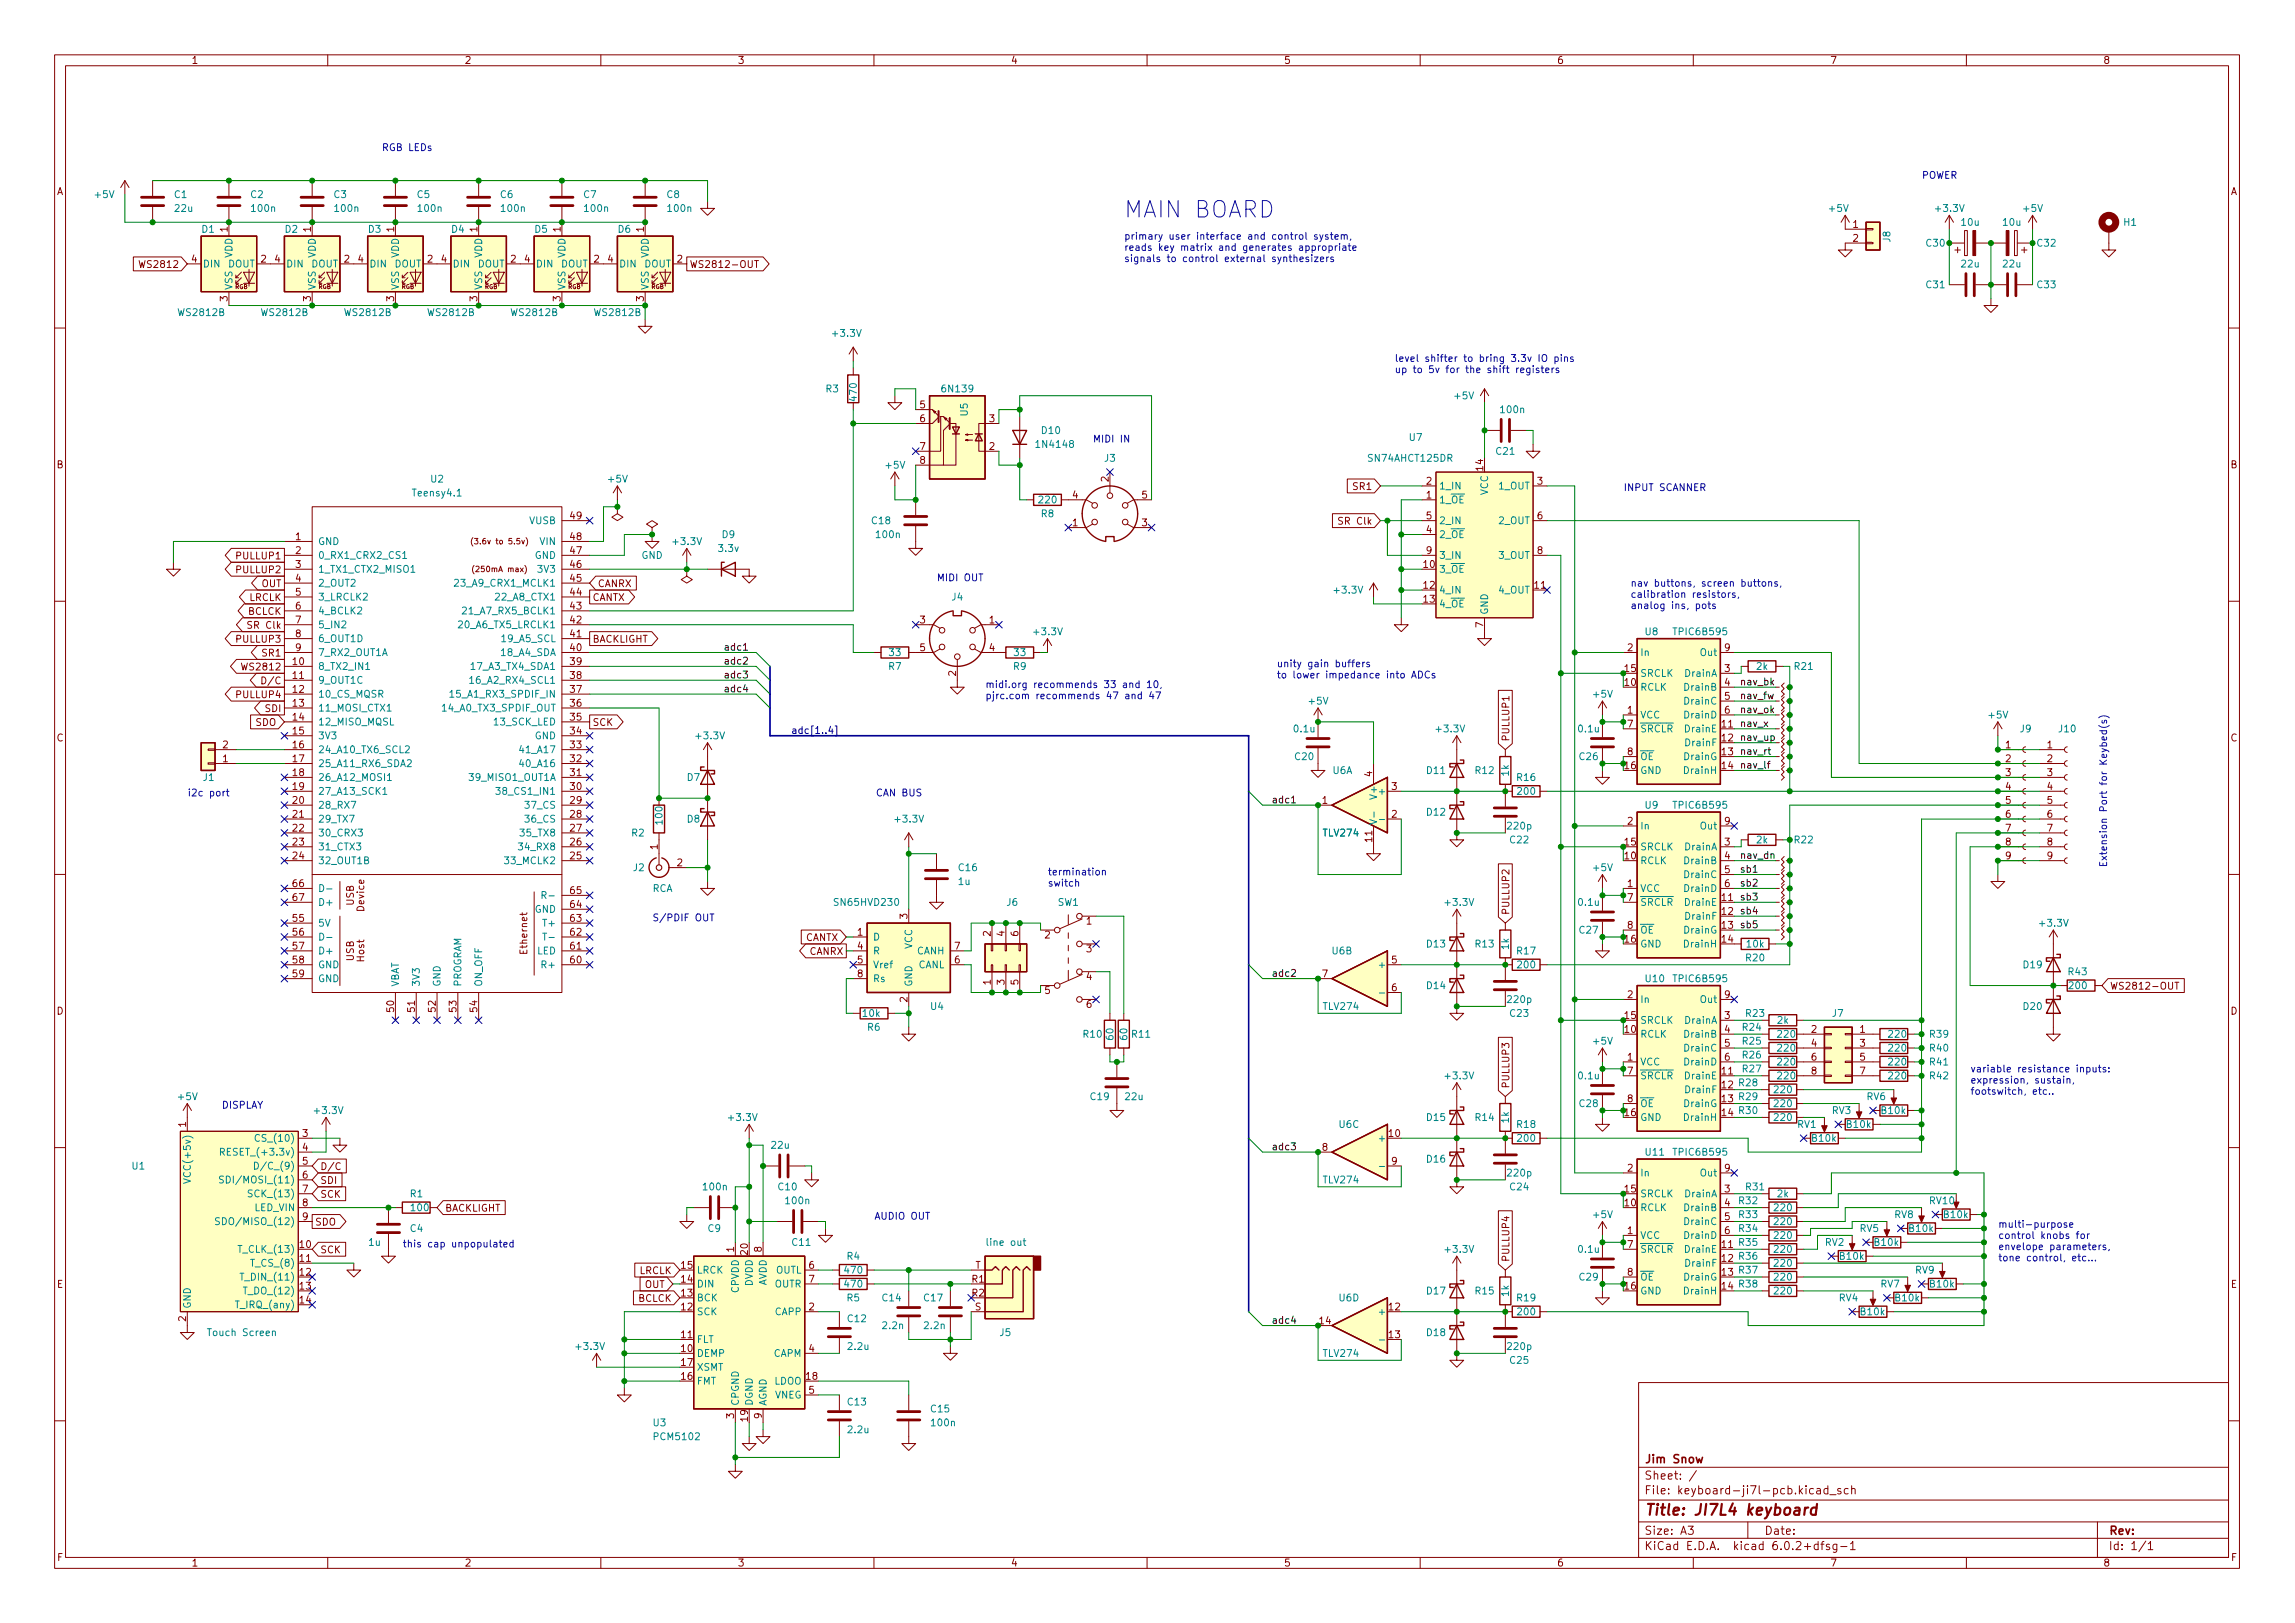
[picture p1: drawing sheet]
<svg xmlns="http://www.w3.org/2000/svg" width="420mm" height="297mm" viewBox="0 0 420 297" stroke-linecap="round" stroke-linejoin="round" font-family="sans-serif">
<defs><g id="words">
<text font-size="4.2" fill="#0000c2" x="205.7" y="39.9">MAIN BOARD</text>
<text font-size="2.8" fill="#840000" x="301" y="277.3">Title: JI7L4 keyboard</text>
<g font-size="2.1" fill="#840000">
<text x="301" y="267.8">Jim Snow</text>
<text x="301" y="273.5">File: keyboard-ji7l-pcb.kicad_sch</text>
<text x="301" y="270.8">Sheet: /</text>
<text x="301" y="280.9">Size: A3</text>
<text x="323" y="280.9">Date:</text>
<text x="386" y="280.9">Rev:</text>
<text x="301" y="283.7">KiCad E.D.A. kicad 6.0.2+dfsg-1</text>
<text x="386" y="283.7">Id: 1/1</text>
</g>
<g font-size="1.8" fill="#840000">
<text x="35" y="11.7">1</text>
<text x="85" y="11.7">2</text>
<text x="135" y="11.7">3</text>
<text x="185" y="11.7">4</text>
<text x="235" y="11.7">5</text>
<text x="285" y="11.7">6</text>
<text x="335" y="11.7">7</text>
<text x="385" y="11.7">8</text>
<text x="10.3" y="35.7">A</text>
<text x="408.3" y="35.7">A</text>
<text x="339.2" y="41.7">1</text>
<text x="41.7" y="42.4" transform="rotate(-90 41.7 42.4)">1</text>
<text x="56.9" y="42.4" transform="rotate(-90 56.9 42.4)">1</text>
<text x="72.1" y="42.4" transform="rotate(-90 72.1 42.4)">1</text>
<text x="87.4" y="42.4" transform="rotate(-90 87.4 42.4)">1</text>
<text x="102.6" y="42.4" transform="rotate(-90 102.6 42.4)">1</text>
<text x="117.9" y="42.4" transform="rotate(-90 117.9 42.4)">1</text>
<text x="339.2" y="44.2">2</text>
<text x="26.1" y="49">WS2812</text>
<text x="35.1" y="48">4</text>
<text x="47.8" y="48">2</text>
<text x="50.3" y="48">4</text>
<text x="63" y="48">2</text>
<text x="65.5" y="48">4</text>
<text x="78.2" y="48">2</text>
<text x="80.8" y="48">4</text>
<text x="93.5" y="48">2</text>
<text x="96" y="48">4</text>
<text x="108.7" y="48">2</text>
<text x="111.3" y="48">4</text>
<text x="124" y="48">2</text>
<text x="126.2" y="49">WS2812-OUT</text>
<text x="41.7" y="55.1" transform="rotate(-90 41.7 55.1)">3</text>
<text x="56.9" y="55.1" transform="rotate(-90 56.9 55.1)">3</text>
<text x="72.1" y="55.1" transform="rotate(-90 72.1 55.1)">3</text>
<text x="87.4" y="55.1" transform="rotate(-90 87.4 55.1)">3</text>
<text x="102.6" y="55.1" transform="rotate(-90 102.6 55.1)">3</text>
<text x="117.9" y="55.1" transform="rotate(-90 117.9 55.1)">3</text>
<text x="168.4" y="74.7">5</text>
<text x="168.4" y="77.3">6</text>
<text x="181.1" y="77.3">3</text>
<text x="168.4" y="82.3">7</text>
<text x="181.1" y="82.3">2</text>
<text x="10.3" y="85.7">B</text>
<text x="168.4" y="84.9">8</text>
<text x="202.9" y="88.2" transform="rotate(-90 202.9 88.2)">2</text>
<text x="247.9" y="89.7">SR1</text>
<text x="261.1" y="88.7">2</text>
<text x="271.5" y="86.1" transform="rotate(-90 271.5 86.1)">14</text>
<text x="281.4" y="88.7">3</text>
<text x="408.3" y="85.7">B</text>
<text x="104.4" y="95">49</text>
<text x="196.4" y="91.2">4</text>
<text x="209.1" y="91.2">5</text>
<text x="261.1" y="91.2">1</text>
<text x="261.1" y="95">5</text>
<text x="281.4" y="95">6</text>
<text x="54.1" y="98.8">1</text>
<text x="54.1" y="101.4">2</text>
<text x="104.4" y="101.4">47</text>
<text x="104.4" y="98.8">48</text>
<text x="196.4" y="96.3">1</text>
<text x="209.1" y="96.3">3</text>
<text x="245.6" y="96">SR Clk</text>
<text x="261.1" y="97.6">4</text>
<text x="261.1" y="101.4">9</text>
<text x="281.4" y="101.4">8</text>
<text x="43.5" y="104.9">PULLUP2</text>
<text x="43.5" y="102.4">PULLUP1</text>
<text x="47.9" y="107.4">OUT</text>
<text x="54.1" y="103.9">3</text>
<text x="54.1" y="106.5">4</text>
<text x="104.4" y="106.5">45</text>
<text x="104.4" y="103.9">46</text>
<text x="109.4" y="107.4">CANRX</text>
<text x="260.6" y="103.9">10</text>
<text x="260.6" y="107.7">12</text>
<text x="281" y="107.7">11</text>
<text x="45.4" y="112.5">BCLCK</text>
<text x="45.6" y="110">LRCLK</text>
<text x="54.1" y="109">5</text>
<text x="54.1" y="111.5">6</text>
<text x="104.4" y="111.5">43</text>
<text x="104.4" y="109">44</text>
<text x="108.4" y="110">CANTX</text>
<text x="260.6" y="110.3">13</text>
<text x="43.5" y="117.6">PULLUP3</text>
<text x="45.9" y="115.1">SR Clk</text>
<text x="54.1" y="114.1">7</text>
<text x="54.1" y="116.6">8</text>
<text x="54.1" y="119.2">9</text>
<text x="104.4" y="119.2">40</text>
<text x="104.4" y="116.6">41</text>
<text x="104.4" y="114.1">42</text>
<text x="108.4" y="117.6">BACKLIGHT</text>
<text x="168.4" y="114.1">3</text>
<text x="168.4" y="119.2">5</text>
<text x="181.1" y="114.1">1</text>
<text x="181.1" y="119.2">4</text>
<text x="271.5" y="114.8" transform="rotate(-90 271.5 114.8)">7</text>
<text x="298" y="119.2">2</text>
<text x="315.7" y="119.2">9</text>
<text x="44.8" y="122.7">WS2812</text>
<text x="48.2" y="120.1">SR1</text>
<text x="48.5" y="125.2">D/C</text>
<text x="53.6" y="121.7">10</text>
<text x="53.6" y="124.2">11</text>
<text x="104.4" y="124.2">38</text>
<text x="104.4" y="121.7">39</text>
<text x="175" y="123.7" transform="rotate(-90 175 123.7)">2</text>
<text x="297.5" y="125.5">10</text>
<text x="297.5" y="123">15</text>
<text x="315.7" y="123">3</text>
<text x="315.7" y="125.5">4</text>
<text x="43.5" y="127.8">PULLUP4</text>
<text x="48.6" y="130.3">SDI</text>
<text x="53.6" y="126.8">12</text>
<text x="53.6" y="129.3">13</text>
<text x="53.6" y="131.9">14</text>
<text x="104.4" y="131.9">35</text>
<text x="104.4" y="129.3">36</text>
<text x="104.4" y="126.8">37</text>
<text x="298" y="130.6">1</text>
<text x="315.7" y="128.1">5</text>
<text x="315.7" y="130.6">6</text>
<text x="10.3" y="135.7">C</text>
<text x="40.8" y="136.9">2</text>
<text x="46.8" y="132.8">SDO</text>
<text x="53.6" y="134.4">15</text>
<text x="53.6" y="136.9">16</text>
<text x="104.4" y="136.9">33</text>
<text x="104.4" y="134.4">34</text>
<text x="108.4" y="132.8">SCK</text>
<text x="276.3" y="135.8" transform="rotate(-90 276.3 135.8)">PULLUP1</text>
<text x="298" y="133.1">7</text>
<text x="367.2" y="136.9">1</text>
<text x="374.8" y="136.9">1</text>
<text x="408.3" y="135.7">C</text>
<text x="40.8" y="139.5">1</text>
<text x="53.6" y="139.5">17</text>
<text x="53.6" y="142">18</text>
<text x="104.4" y="142">31</text>
<text x="104.4" y="139.5">32</text>
<text x="251.2" y="142.1" transform="rotate(-90 251.2 142.1)">4</text>
<text x="298" y="138.2">8</text>
<text x="367.2" y="139.5">2</text>
<text x="367.2" y="142">3</text>
<text x="374.8" y="139.5">2</text>
<text x="374.8" y="142">3</text>
<text x="53.6" y="144.6">19</text>
<text x="53.6" y="147.1">20</text>
<text x="53.6" y="149.6">21</text>
<text x="104.4" y="149.6">28</text>
<text x="104.4" y="147.1">29</text>
<text x="104.4" y="144.6">30</text>
<text x="242.1" y="147.1">1</text>
<text x="254.8" y="149.6">2</text>
<text x="254.8" y="144.6">3</text>
<text x="367.2" y="144.6">4</text>
<text x="367.2" y="147.1">5</text>
<text x="367.2" y="149.6">6</text>
<text x="374.8" y="144.6">4</text>
<text x="374.8" y="147.1">5</text>
<text x="374.8" y="149.6">6</text>
<text x="53.6" y="152.2">22</text>
<text x="53.6" y="154.7">23</text>
<text x="104.4" y="154.7">26</text>
<text x="104.4" y="152.2">27</text>
<text x="120.4" y="155.5" transform="rotate(-90 120.4 155.5)">1</text>
<text x="251.2" y="154.1" transform="rotate(-90 251.2 154.1)">11</text>
<text x="297.5" y="154.7">15</text>
<text x="298" y="150.9">2</text>
<text x="315.7" y="154.7">3</text>
<text x="315.7" y="150.9">9</text>
<text x="367.2" y="152.2">7</text>
<text x="367.2" y="154.7">8</text>
<text x="374.8" y="152.2">7</text>
<text x="374.8" y="154.7">8</text>
<text x="53.6" y="157.3">24</text>
<text x="104.4" y="157.3">25</text>
<text x="124" y="158.5">2</text>
<text x="297.5" y="157.3">10</text>
<text x="315.7" y="157.3">4</text>
<text x="315.7" y="159.8">5</text>
<text x="367.2" y="157.3">9</text>
<text x="374.8" y="157.3">9</text>
<text x="53.6" y="162.3">66</text>
<text x="53.6" y="164.9">67</text>
<text x="64.8" y="165.7" transform="rotate(-90 64.8 165.7)">USB</text>
<text x="66.7" y="166.7" transform="rotate(-90 66.7 166.7)">Device</text>
<text x="104.4" y="166.2">64</text>
<text x="104.4" y="163.6">65</text>
<text x="276.3" y="167.5" transform="rotate(-90 276.3 167.5)">PULLUP2</text>
<text x="298" y="162.3">1</text>
<text x="298" y="164.9">7</text>
<text x="315.7" y="162.3">6</text>
<text x="53.6" y="168.7">55</text>
<text x="53.6" y="171.2">56</text>
<text x="53.6" y="173.8">57</text>
<text x="104.4" y="173.8">61</text>
<text x="104.4" y="171.2">62</text>
<text x="104.4" y="168.7">63</text>
<text x="147.4" y="172.2">CANTX</text>
<text x="157" y="171.2">1</text>
<text x="157" y="173.8">4</text>
<text x="166.1" y="168.2" transform="rotate(-90 166.1 168.2)">3</text>
<text x="174.8" y="173.8">7</text>
<text x="181.4" y="171.3" transform="rotate(-90 181.4 171.3)">2</text>
<text x="183.9" y="171.3" transform="rotate(-90 183.9 171.3)">4</text>
<text x="186.4" y="171.3" transform="rotate(-90 186.4 171.3)">6</text>
<text x="191.3" y="171.7">2</text>
<text x="198.9" y="169.2">1</text>
<text x="298" y="170">8</text>
<text x="315.2" y="172.5">14</text>
<text x="53.6" y="176.3">58</text>
<text x="53.6" y="178.9">59</text>
<text x="64.8" y="175.9" transform="rotate(-90 64.8 175.9)">USB</text>
<text x="66.7" y="176" transform="rotate(-90 66.7 176)">Host</text>
<text x="96.5" y="174.4" transform="rotate(-90 96.5 174.4)">Ethernet</text>
<text x="104.4" y="176.3">60</text>
<text x="148.2" y="174.8">CANRX</text>
<text x="157" y="176.3">5</text>
<text x="157" y="178.9">8</text>
<text x="174.8" y="176.3">6</text>
<text x="198.9" y="174.3">3</text>
<text x="198.9" y="179.4">4</text>
<text x="242.1" y="178.9">7</text>
<text x="254.8" y="176.3">5</text>
<text x="10.3" y="185.7">D</text>
<text x="72.1" y="185.2" transform="rotate(-90 72.1 185.2)">50</text>
<text x="75.9" y="185.2" transform="rotate(-90 75.9 185.2)">51</text>
<text x="79.8" y="185.2" transform="rotate(-90 79.8 185.2)">52</text>
<text x="83.6" y="185.2" transform="rotate(-90 83.6 185.2)">53</text>
<text x="87.4" y="185.2" transform="rotate(-90 87.4 185.2)">54</text>
<text x="166.1" y="183.4" transform="rotate(-90 166.1 183.4)">2</text>
<text x="181.4" y="180.2" transform="rotate(-90 181.4 180.2)">1</text>
<text x="183.9" y="180.2" transform="rotate(-90 183.9 180.2)">3</text>
<text x="186.4" y="180.2" transform="rotate(-90 186.4 180.2)">5</text>
<text x="191.3" y="181.9">5</text>
<text x="198.9" y="184.4">6</text>
<text x="254.8" y="181.4">6</text>
<text x="298" y="182.7">2</text>
<text x="315.7" y="182.7">9</text>
<text x="386.2" y="181.1">WS2812-OUT</text>
<text x="408.3" y="185.7">D</text>
<text x="297.5" y="189">10</text>
<text x="297.5" y="186.5">15</text>
<text x="315.7" y="186.5">3</text>
<text x="315.7" y="189">4</text>
<text x="315.7" y="191.6">5</text>
<text x="331.6" y="189">2</text>
<text x="331.6" y="191.6">4</text>
<text x="340.5" y="189">1</text>
<text x="340.5" y="191.6">3</text>
<text x="298" y="194.1">1</text>
<text x="298" y="196.6">7</text>
<text x="315.2" y="196.6">11</text>
<text x="315.7" y="194.1">6</text>
<text x="331.6" y="194.1">6</text>
<text x="331.6" y="196.6">8</text>
<text x="340.5" y="194.1">5</text>
<text x="340.5" y="196.6">7</text>
<text x="276.3" y="199.3" transform="rotate(-90 276.3 199.3)">PULLUP3</text>
<text x="298" y="201.7">8</text>
<text x="315.2" y="199.2">12 R28</text>
<text x="315.2" y="201.7">13 R29</text>
<text x="34" y="206.3" transform="rotate(-90 34 206.3)">1</text>
<text x="55.4" y="208.1">3</text>
<text x="254.3" y="208.1">10</text>
<text x="315.2" y="204.3">14 R30</text>
<text x="55.4" y="210.6">4</text>
<text x="55.4" y="213.1">5</text>
<text x="55.4" y="215.7">6</text>
<text x="58.6" y="214.1">D/C</text>
<text x="242.1" y="210.6">8</text>
<text x="254.8" y="213.1">9</text>
<text x="298" y="214.4">2</text>
<text x="315.7" y="214.4">9</text>
<text x="55.4" y="218.2">7</text>
<text x="55.4" y="220.8">8</text>
<text x="58.6" y="219.2">SCK</text>
<text x="58.6" y="216.7">SDI</text>
<text x="81.4" y="221.7">BACKLIGHT</text>
<text x="297.5" y="220.8">10</text>
<text x="297.5" y="218.2">15</text>
<text x="315.7" y="218.2">3</text>
<text x="315.7" y="220.8">4</text>
<text x="55.4" y="223.3">9</text>
<text x="57.6" y="224.3">SDO</text>
<text x="298" y="225.8">1</text>
<text x="315.7" y="223.3">5</text>
<text x="315.7" y="225.8">6</text>
<text x="54.9" y="228.4">10</text>
<text x="54.9" y="230.9">11</text>
<text x="54.9" y="233.5">12</text>
<text x="58.6" y="229.4">SCK</text>
<text x="117" y="233.2">LRCLK</text>
<text x="124.7" y="232.2">15</text>
<text x="134.4" y="229.1" transform="rotate(-90 134.4 229.1)">1</text>
<text x="136.9" y="229.6" transform="rotate(-90 136.9 229.6)">20</text>
<text x="139.4" y="229.1" transform="rotate(-90 139.4 229.1)">8</text>
<text x="148.1" y="232.2">6</text>
<text x="178.5" y="232.2">T</text>
<text x="276.3" y="231" transform="rotate(-90 276.3 231)">PULLUP4</text>
<text x="298" y="228.4">7</text>
<text x="298" y="233.5">8</text>
<text x="315.2" y="228.4">11 R35</text>
<text x="315.2" y="230.9">12 R36</text>
<text x="315.2" y="233.5">13 R37</text>
<text x="10.4" y="235.7">E</text>
<text x="54.9" y="236">13</text>
<text x="54.9" y="238.5">14</text>
<text x="116.8" y="238.3">BCLCK</text>
<text x="118" y="235.7">OUT</text>
<text x="124.7" y="239.8">12</text>
<text x="124.7" y="237.3">13</text>
<text x="124.7" y="234.7">14</text>
<text x="148.1" y="239.8">2</text>
<text x="148.1" y="234.7">7</text>
<text x="177.9" y="234.7">R1</text>
<text x="177.9" y="237.3">R2</text>
<text x="178.5" y="239.8">S</text>
<text x="254.3" y="239.8">12</text>
<text x="315.2" y="236">14 R38</text>
<text x="408.4" y="235.7">E</text>
<text x="34" y="241.8" transform="rotate(-90 34 241.8)">2</text>
<text x="124.7" y="244.9">11</text>
<text x="241.6" y="242.4">14</text>
<text x="254.3" y="244.9">13</text>
<text x="124.7" y="247.4">10</text>
<text x="124.7" y="250">17</text>
<text x="148.1" y="247.4">4</text>
<text x="124.7" y="252.5">16</text>
<text x="147.6" y="252.5">18</text>
<text x="148.1" y="255.1">5</text>
<text x="134.4" y="259.6" transform="rotate(-90 134.4 259.6)">3</text>
<text x="136.9" y="260.1" transform="rotate(-90 136.9 260.1)">19</text>
<text x="139.4" y="259.6" transform="rotate(-90 139.4 259.6)">9</text>
<text x="10.4" y="285.7">F</text>
<text x="35" y="286.7">1</text>
<text x="85" y="286.7">2</text>
<text x="135" y="286.7">3</text>
<text x="185" y="286.7">4</text>
<text x="235" y="286.7">5</text>
<text x="285" y="286.7">6</text>
<text x="335" y="286.7">7</text>
<text x="385" y="286.7">8</text>
<text x="408.4" y="285.7">F</text>
</g>
<g font-size="1.8" fill="#0000c2">
<text x="69.8" y="27.6">RGB LEDs</text>
<text x="351.8" y="32.7">POWER</text>
<text x="205.7" y="43.9">primary user interface and control system,</text>
<text x="205.7" y="45.9">reads key matrix and generates appropriate</text>
<text x="205.7" y="47.9">signals to control external synthesizers</text>
<text x="255.3" y="66.2">level shifter to bring 3.3v IO pins</text>
<text x="255.3" y="68.3">up to 5v for the shift registers</text>
<text x="201" y="81">MIDI IN</text>
<text x="297.2" y="89.9">INPUT SCANNER</text>
<text x="171.4" y="106.4">MIDI OUT</text>
<text x="298.4" y="107.4">nav buttons, screen buttons,</text>
<text x="298.4" y="109.4">calibration resistors,</text>
<text x="298.4" y="111.4">analog ins, pots</text>
<text x="180.3" y="125.9">midi.org recommends 33 and 10,</text>
<text x="233.7" y="122.1">unity gain buffers</text>
<text x="233.7" y="124.1">to lower impedance into ADCs</text>
<text x="180.3" y="128">pjrc.com recommends 47 and 47</text>
<text x="34.3" y="145.7">i2c port</text>
<text x="160.9" y="145.7">CAN BUS</text>
<text x="191.8" y="160.2">termination</text>
<text x="385.7" y="158.8" transform="rotate(-90 385.7 158.8)">Extension Port for Keybed(s)</text>
<text x="191.8" y="162.2">switch</text>
<text x="119.4" y="168.6">S/PDIF OUT</text>
<text x="360.7" y="196.3">variable resistance inputs:</text>
<text x="40.6" y="202.9">DISPLAY</text>
<text x="360.7" y="198.3">expression, sustain,</text>
<text x="360.7" y="200.3">footswitch, etc..</text>
<text x="160" y="223.2">AUDIO OUT</text>
<text x="365.8" y="224.7">multi-purpose</text>
<text x="365.8" y="226.7">control knobs for</text>
<text x="73.7" y="228.3">this cap unpopulated</text>
<text x="365.8" y="228.8">envelope parameters,</text>
<text x="365.8" y="230.8">tone control, etc...</text>
</g>
<g font-size="1.8" fill="#008484">
<text x="17.5" y="36.2">+5V</text>
<text x="31.9" y="36.2">C1</text>
<text x="32.1" y="38.8">22u</text>
<text x="45.9" y="36.2">C2</text>
<text x="46.2" y="38.8">100n</text>
<text x="61.1" y="36.2">C3</text>
<text x="61.4" y="38.8">100n</text>
<text x="76.4" y="36.2">C5</text>
<text x="76.7" y="38.8">100n</text>
<text x="91.6" y="36.2">C6</text>
<text x="91.9" y="38.8">100n</text>
<text x="106.9" y="36.2">C7</text>
<text x="107.1" y="38.8">100n</text>
<text x="122.1" y="36.2">C8</text>
<text x="122.4" y="38.8">100n</text>
<text x="335" y="38.8">+5V</text>
<text x="354.5" y="38.8">+3.3V</text>
<text x="359.2" y="41.3">10u</text>
<text x="366.8" y="41.3">10u</text>
<text x="370.5" y="38.8">+5V</text>
<text x="388.8" y="41.3">H1</text>
<text x="37" y="42.6">D1</text>
<text x="42.5" y="47.2" transform="rotate(-90 42.5 47.2)">VDD</text>
<text x="52.2" y="42.6">D2</text>
<text x="57.8" y="47.2" transform="rotate(-90 57.8 47.2)">VDD</text>
<text x="67.4" y="42.6">D3</text>
<text x="73" y="47.2" transform="rotate(-90 73 47.2)">VDD</text>
<text x="82.7" y="42.6">D4</text>
<text x="88.3" y="47.2" transform="rotate(-90 88.3 47.2)">VDD</text>
<text x="97.9" y="42.6">D5</text>
<text x="103.5" y="47.2" transform="rotate(-90 103.5 47.2)">VDD</text>
<text x="113.2" y="42.6">D6</text>
<text x="118.7" y="47.2" transform="rotate(-90 118.7 47.2)">VDD</text>
<text x="346.1" y="44.3" transform="rotate(-90 346.1 44.3)">J8</text>
<text x="352.7" y="45.1">C30</text>
<text x="373" y="45.1">C32</text>
<text x="37.1" y="48.9">DIN</text>
<text x="41.7" y="48.9">DOUT</text>
<text x="42.5" y="53.1" transform="rotate(-90 42.5 53.1)">VSS</text>
<text x="52.3" y="48.9">DIN</text>
<text x="57" y="48.9">DOUT</text>
<text x="57.8" y="53.1" transform="rotate(-90 57.8 53.1)">VSS</text>
<text x="67.6" y="48.9">DIN</text>
<text x="72.2" y="48.9">DOUT</text>
<text x="73" y="53.1" transform="rotate(-90 73 53.1)">VSS</text>
<text x="82.8" y="48.9">DIN</text>
<text x="87.4" y="48.9">DOUT</text>
<text x="88.3" y="53.1" transform="rotate(-90 88.3 53.1)">VSS</text>
<text x="98" y="48.9">DIN</text>
<text x="102.7" y="48.9">DOUT</text>
<text x="103.5" y="53.1" transform="rotate(-90 103.5 53.1)">VSS</text>
<text x="113.3" y="48.9">DIN</text>
<text x="117.9" y="48.9">DOUT</text>
<text x="118.7" y="53.1" transform="rotate(-90 118.7 53.1)">VSS</text>
<text x="352.7" y="52.7">C31</text>
<text x="359.2" y="48.9">22u</text>
<text x="366.8" y="48.9">22u</text>
<text x="373" y="52.7">C33</text>
<text x="32.8" y="57.8">WS2812B</text>
<text x="48" y="57.8">WS2812B</text>
<text x="63.3" y="57.8">WS2812B</text>
<text x="78.5" y="57.8">WS2812B</text>
<text x="93.8" y="57.8">WS2812B</text>
<text x="109" y="57.8">WS2812B</text>
<text x="152.6" y="61.6">+3.3V</text>
<text x="151.2" y="71.8">R3</text>
<text x="172.7" y="71.8">6N139</text>
<text x="156.8" y="73.3" transform="rotate(-90 156.8 73.3)">470</text>
<text x="177.2" y="76.1" transform="rotate(-90 177.2 76.1)">U5</text>
<text x="266.4" y="73.1">+5V</text>
<text x="274.8" y="75.6">100n</text>
<text x="190" y="82">1N4148</text>
<text x="190.8" y="79.4">D10</text>
<text x="258" y="80.7">U7</text>
<text x="274" y="83.2">C21</text>
<text x="78.9" y="88.3">U2</text>
<text x="111.4" y="88.3">+5V</text>
<text x="162.2" y="85.8">+5V</text>
<text x="202.2" y="84.5">J3</text>
<text x="250.7" y="84.5">SN74AHCT125DR</text>
<text x="263.4" y="89.6">1_IN</text>
<text x="274.5" y="89.6">1_OUT</text>
<text x="75.7" y="90.8">Teensy4.1</text>
<text x="96.9" y="95.9">VUSB</text>
<text x="159.7" y="95.9">C18</text>
<text x="190.3" y="92.1">220</text>
<text x="190.6" y="94.7">R8</text>
<text x="263.4" y="92.1">1_~{OE}</text>
<text x="263.4" y="95.9">2_IN</text>
<text x="272.4" y="90.6" transform="rotate(-90 272.4 90.6)">VCC</text>
<text x="274.5" y="95.9">2_OUT</text>
<text x="58.2" y="99.7">GND</text>
<text x="98.9" y="99.7">VIN</text>
<text x="123.4" y="99.7">+3.3V</text>
<text x="131.6" y="101">3.3v</text>
<text x="132.2" y="98.5">D9</text>
<text x="160.5" y="98.5">100n</text>
<text x="263.4" y="98.5">2_~{OE}</text>
<text x="58.2" y="102.3">0_RX1_CRX2_CS1</text>
<text x="58.2" y="104.8">1_TX1_CTX2_MISO1</text>
<text x="58.2" y="107.4">2_OUT2</text>
<text x="83.9" y="107.4">23_A9_CRX1_MCLK1</text>
<text x="97.9" y="102.3">GND</text>
<text x="98.7" y="104.8">3V3</text>
<text x="117.4" y="102.3">GND</text>
<text x="263.4" y="104.8">3_~{OE}</text>
<text x="263.4" y="102.3">3_IN</text>
<text x="274.5" y="102.3">3_OUT</text>
<text x="58.2" y="109.9">3_LRCLK2</text>
<text x="58.2" y="112.4">4_BCLK2</text>
<text x="85.3" y="112.4">21_A7_RX5_BCLK1</text>
<text x="91.1" y="109.9">22_A8_CTX1</text>
<text x="174.3" y="109.9">J4</text>
<text x="244.4" y="108.6">+3.3V</text>
<text x="263.4" y="108.6">4_IN</text>
<text x="263.4" y="111.2">4_~{OE}</text>
<text x="272.4" y="112.6" transform="rotate(-90 272.4 112.6)">GND</text>
<text x="274.5" y="108.6">4_OUT</text>
<text x="58.2" y="115">5_IN2</text>
<text x="58.2" y="117.5">6_OUT1D</text>
<text x="84.5" y="115">20_A6_TX5_LRCLK1</text>
<text x="92.1" y="117.5">19_A5_SCL</text>
<text x="189.4" y="116.2">+3.3V</text>
<text x="301.2" y="116.2">U8</text>
<text x="306.6" y="116.2">TPIC6B595</text>
<text x="58.2" y="122.6">8_TX2_IN1</text>
<text x="58.2" y="125.1">9_OUT1C</text>
<text x="58.2" y="120.1">7_RX2_OUT1A</text>
<text x="86.7" y="125.1">16_A2_RX4_SCL1</text>
<text x="86.7" y="122.6">17_A3_TX4_SDA1</text>
<text x="91.9" y="120.1">18_A4_SDA</text>
<text x="162.7" y="122.6">R7</text>
<text x="162.8" y="120.1">33</text>
<text x="185.6" y="122.6">R9</text>
<text x="185.7" y="120.1">33</text>
<text x="300.2" y="123.9">SRCLK</text>
<text x="300.2" y="120.1">In</text>
<text x="308.7" y="123.9">DrainA</text>
<text x="311.4" y="120.1">Out</text>
<text x="321.6" y="122.6">2k</text>
<text x="328.6" y="122.6">R21</text>
<text x="58.2" y="127.7">10_CS_MQSR</text>
<text x="58.2" y="130.2">11_MOSI_CTX1</text>
<text x="81.5" y="130.2">14_A0_TX3_SPDIF_OUT</text>
<text x="83.3" y="127.7">15_A1_RX3_SPDIF_IN</text>
<text x="239.7" y="128.9">+5V</text>
<text x="291.8" y="127.7">+5V</text>
<text x="300.2" y="131.5">VCC</text>
<text x="300.2" y="126.4">RCLK</text>
<text x="308.7" y="126.4">DrainB</text>
<text x="308.7" y="128.9">DrainC</text>
<text x="308.7" y="131.5">DrainD</text>
<text x="364.2" y="131.5">+5V</text>
<text x="58.2" y="132.8">12_MISO_MQSL</text>
<text x="58.2" y="135.3">3V3</text>
<text x="58.2" y="137.8">24_A10_TX6_SCL2</text>
<text x="90.6" y="132.8">13_SCK_LED</text>
<text x="95.7" y="137.8">41_A17</text>
<text x="97.9" y="135.3">GND</text>
<text x="127.6" y="135.3">+3.3V</text>
<text x="237" y="134">0.1u</text>
<text x="263.1" y="134">+3.3V</text>
<text x="289.1" y="134">0.1u</text>
<text x="300.2" y="134">~{SRCLR} DrainE</text>
<text x="308.9" y="136.6">DrainF</text>
<text x="369.9" y="134">J9</text>
<text x="377" y="134">J10</text>
<text x="37.2" y="142.9">J1</text>
<text x="58.2" y="140.4">25_A11_RX6_SDA2</text>
<text x="58.2" y="142.9">26_A12_MOSI1</text>
<text x="86.4" y="142.9">39_MISO1_OUT1A</text>
<text x="95.7" y="140.4">40_A16</text>
<text x="125.8" y="142.9">D7</text>
<text x="237.1" y="139.1">C20</text>
<text x="244" y="141.6">U6A</text>
<text x="261.3" y="141.6">D11</text>
<text x="270.2" y="141.6">R12</text>
<text x="276.2" y="142" transform="rotate(-90 276.2 142)">1k</text>
<text x="277.8" y="142.9">R16</text>
<text x="289.2" y="139.1">C26</text>
<text x="300.2" y="141.6">GND</text>
<text x="300.2" y="139.1">~{OE}</text>
<text x="308.6" y="139.1">DrainG</text>
<text x="308.7" y="141.6">DrainH</text>
<text x="58.2" y="145.5">27_A13_SCK1</text>
<text x="58.2" y="148">28_RX7</text>
<text x="91.7" y="145.5">38_CS1_IN1</text>
<text x="96.4" y="148">37_CS</text>
<text x="252.1" y="145.9" transform="rotate(-90 252.1 145.9)">V+</text>
<text x="252.8" y="145.5">+</text>
<text x="261.3" y="149.3">D12</text>
<text x="277.9" y="145.5">200</text>
<text x="301.2" y="148">U9</text>
<text x="306.6" y="148">TPIC6B595</text>
<text x="58.2" y="150.5">29_TX7</text>
<text x="58.2" y="153.1">30_CRX3</text>
<text x="58.2" y="155.6">31_CTX3</text>
<text x="95.5" y="155.6">34_RX8</text>
<text x="95.7" y="153.1">35_TX8</text>
<text x="96.4" y="150.5">36_CS</text>
<text x="115.7" y="153.1">R2</text>
<text x="121.3" y="150.7" transform="rotate(-90 121.3 150.7)">100</text>
<text x="125.8" y="150.5">D8</text>
<text x="164" y="150.5">+3.3V</text>
<text x="242.3" y="153.1">TLV274</text>
<text x="276.1" y="151.8">220p</text>
<text x="276.5" y="154.3">C22</text>
<text x="300.2" y="155.6">SRCLK</text>
<text x="300.2" y="151.8">In</text>
<text x="308.7" y="155.6">DrainA</text>
<text x="311.4" y="151.8">Out</text>
<text x="321.6" y="154.3">2k</text>
<text x="328.6" y="154.3">R22</text>
<text x="58.2" y="158.2">32_OUT1B</text>
<text x="92.8" y="158.2">33_MCLK2</text>
<text x="116" y="159.4">J2</text>
<text x="175.5" y="162">1u</text>
<text x="175.6" y="159.4">C16</text>
<text x="291.8" y="159.4">+5V</text>
<text x="300.2" y="158.2">RCLK</text>
<text x="308.7" y="158.2">DrainB</text>
<text x="308.7" y="160.7">DrainC</text>
<text x="58.2" y="165.8">D+</text>
<text x="97.9" y="167">GND</text>
<text x="100" y="164.5">R-</text>
<text x="119.4" y="163.2">RCA</text>
<text x="153.1" y="165.8">SN65HVD230</text>
<text x="184.3" y="165.8">J6</text>
<text x="193.7" y="165.8">SW1</text>
<text x="264.7" y="165.8">+3.3V</text>
<text x="289.1" y="165.8">0.1u</text>
<text x="300.2" y="163.2">VCC</text>
<text x="300.2" y="165.8">~{SRCLR} DrainE</text>
<text x="308.7" y="163.2">DrainD</text>
<text x="58.2" y="169.6">5V</text>
<text x="99.7" y="169.6">T+</text>
<text x="100.2" y="172.1">T-</text>
<text x="159.8" y="172.1">D</text>
<text x="167" y="173.7" transform="rotate(-90 167 173.7)">VCC</text>
<text x="261.3" y="173.4">D13</text>
<text x="270.2" y="173.4">R13</text>
<text x="276.2" y="173.7" transform="rotate(-90 276.2 173.7)">1k</text>
<text x="289.2" y="170.9">C27</text>
<text x="300.2" y="173.4">GND</text>
<text x="300.2" y="170.9">~{OE}</text>
<text x="308.6" y="170.9">DrainG</text>
<text x="308.7" y="173.4">DrainH</text>
<text x="308.9" y="168.3">DrainF</text>
<text x="319.8" y="173.4">10k</text>
<text x="373.6" y="169.6">+3.3V</text>
<text x="58.2" y="174.7">D+</text>
<text x="58.2" y="177.2">GND</text>
<text x="58.2" y="179.7">GND</text>
<text x="98.3" y="174.7">LED</text>
<text x="99.5" y="177.2">R+</text>
<text x="159.8" y="174.7">R</text>
<text x="159.8" y="177.2">Vref</text>
<text x="159.8" y="179.7">Rs</text>
<text x="167.9" y="174.7">CANH</text>
<text x="168.1" y="177.2">CANL</text>
<text x="243.9" y="174.7">U6B</text>
<text x="252.8" y="177.2">+</text>
<text x="277.8" y="174.7">R17</text>
<text x="277.9" y="177.2">200</text>
<text x="301.3" y="179.7">U10</text>
<text x="306.6" y="179.7">TPIC6B595</text>
<text x="319.7" y="175.9">R20</text>
<text x="370.5" y="177.2">D19</text>
<text x="378.7" y="178.5">R43</text>
<text x="73" y="180.6" transform="rotate(-90 73 180.6)">VBAT</text>
<text x="76.8" y="180.6" transform="rotate(-90 76.8 180.6)">3V3</text>
<text x="80.6" y="180.6" transform="rotate(-90 80.6 180.6)">GND</text>
<text x="84.5" y="180.6" transform="rotate(-90 84.5 180.6)">PROGRAM</text>
<text x="88.3" y="180.6" transform="rotate(-90 88.3 180.6)">ON_OFF</text>
<text x="167" y="180.6" transform="rotate(-90 167 180.6)">GND</text>
<text x="170.4" y="184.8">U4</text>
<text x="242.3" y="184.8">TLV274</text>
<text x="261.3" y="181">D14</text>
<text x="276.1" y="183.6">220p</text>
<text x="300.2" y="183.6">In</text>
<text x="311.4" y="183.6">Out</text>
<text x="370.5" y="184.8">D20</text>
<text x="378.9" y="181">200</text>
<text x="158" y="186.1">10k</text>
<text x="158.8" y="188.6">R6</text>
<text x="198.4" y="189.9">R10</text>
<text x="203.8" y="190.3" transform="rotate(-90 203.8 190.3)">60</text>
<text x="206.4" y="190.3" transform="rotate(-90 206.4 190.3)">60</text>
<text x="207.3" y="189.9">R11</text>
<text x="276.5" y="186.1">C23</text>
<text x="291.8" y="191.2">+5V</text>
<text x="300.2" y="189.9">RCLK</text>
<text x="300.2" y="187.4">SRCLK</text>
<text x="308.7" y="187.4">DrainA</text>
<text x="308.7" y="189.9">DrainB</text>
<text x="319.1" y="191.2">R25</text>
<text x="319.1" y="188.6">R24</text>
<text x="319.7" y="186.1">R23</text>
<text x="325.4" y="187.4">2k</text>
<text x="325.5" y="189.9">220</text>
<text x="335.5" y="186.1">J7</text>
<text x="345.9" y="189.9">220</text>
<text x="353.4" y="189.9">R39</text>
<text x="264.7" y="197.5">+3.3V</text>
<text x="289.1" y="197.5">0.1u</text>
<text x="300.2" y="195">VCC</text>
<text x="300.2" y="197.5">~{SRCLR} DrainE</text>
<text x="308.7" y="192.4">DrainC</text>
<text x="308.7" y="195">DrainD</text>
<text x="319.1" y="196.3">R27</text>
<text x="319.1" y="193.7">R26</text>
<text x="325.5" y="192.4">220</text>
<text x="325.5" y="197.5">220</text>
<text x="325.5" y="195">220</text>
<text x="345.9" y="197.5">220</text>
<text x="345.9" y="192.4">220</text>
<text x="345.9" y="195">220</text>
<text x="353.4" y="197.5">R42</text>
<text x="353.4" y="192.4">R40</text>
<text x="353.4" y="195">R41</text>
<text x="32.7" y="201.3">+5V</text>
<text x="57.7" y="203.9">+3.3V</text>
<text x="199.7" y="201.3">C19</text>
<text x="206.1" y="201.3">22u</text>
<text x="289.2" y="202.6">C28</text>
<text x="300.2" y="202.6">~{OE}</text>
<text x="308.6" y="202.6">DrainG</text>
<text x="308.9" y="200.1">DrainF</text>
<text x="324.9" y="202.6">220</text>
<text x="324.9" y="200.1">220</text>
<text x="335.4" y="203.9">RV3</text>
<text x="341.8" y="201.3">RV6</text>
<text x="344.5" y="203.9">B10k</text>
<text x="47.5" y="209">CS_(10)</text>
<text x="133.6" y="205.1">+3.3V</text>
<text x="245.2" y="206.4">U6C</text>
<text x="252.8" y="209">+</text>
<text x="261.3" y="205.1">D15</text>
<text x="270.2" y="205.1">R14</text>
<text x="276.2" y="205.5" transform="rotate(-90 276.2 205.5)">1k</text>
<text x="277.8" y="206.4">R18</text>
<text x="277.9" y="209">200</text>
<text x="300.2" y="205.1">GND</text>
<text x="308.7" y="205.1">DrainH</text>
<text x="324.9" y="205.1">220</text>
<text x="329.1" y="206.4">RV1</text>
<text x="331.8" y="209">B10k</text>
<text x="338.1" y="206.4">B10k</text>
<text x="24.2" y="214">U1</text>
<text x="34.9" y="215.5" transform="rotate(-90 34.9 215.5)">VCC(+5v)</text>
<text x="41.6" y="211.5">RESET_(+3.3v)</text>
<text x="47.9" y="214">D/C_(9)</text>
<text x="141.3" y="210.2">22u</text>
<text x="261.3" y="212.8">D16</text>
<text x="276.1" y="215.3">220p</text>
<text x="300.2" y="215.3">In</text>
<text x="301.3" y="211.5">U11</text>
<text x="306.6" y="211.5">TPIC6B595</text>
<text x="311.4" y="215.3">Out</text>
<text x="42" y="216.6">SDI/MOSI_(11)</text>
<text x="46.2" y="219.1">SCK_(13)</text>
<text x="46.6" y="221.7">LED_VIN</text>
<text x="75.1" y="219.1">R1</text>
<text x="75.3" y="221.7">100</text>
<text x="128.9" y="217.8">100n</text>
<text x="142.5" y="217.8">C10</text>
<text x="144" y="220.4">100n</text>
<text x="242.3" y="216.6">TLV274</text>
<text x="276.5" y="217.8">C24</text>
<text x="300.2" y="221.7">RCLK</text>
<text x="300.2" y="219.1">SRCLK</text>
<text x="308.7" y="219.1">DrainA</text>
<text x="308.7" y="221.7">DrainB</text>
<text x="318.4" y="220.4">R32</text>
<text x="319.7" y="217.8">R31</text>
<text x="324.9" y="221.7">220</text>
<text x="325.4" y="219.1">2k</text>
<text x="353.3" y="220.4">RV10</text>
<text x="41.1" y="224.2">SDO/MISO_(12)</text>
<text x="75.1" y="225.5">C4</text>
<text x="129.6" y="225.5">C9</text>
<text x="291.8" y="222.9">+5V</text>
<text x="300.2" y="226.7">VCC</text>
<text x="308.7" y="224.2">DrainC</text>
<text x="308.7" y="226.7">DrainD</text>
<text x="318.4" y="222.9">R33</text>
<text x="318.4" y="225.5">R34</text>
<text x="324.9" y="224.2">220</text>
<text x="324.9" y="226.7">220</text>
<text x="340.5" y="225.5">RV5</text>
<text x="346.9" y="222.9">RV8</text>
<text x="349.6" y="225.5">B10k</text>
<text x="355.9" y="222.9">B10k</text>
<text x="44.3" y="229.3">T_CLK_(13)</text>
<text x="46.4" y="231.8">T_CS_(8)</text>
<text x="67.5" y="228">1u</text>
<text x="127.5" y="233.1">LRCK</text>
<text x="142" y="233.1">OUTL</text>
<text x="145.1" y="228">C11</text>
<text x="154.7" y="233.1">470</text>
<text x="155.1" y="230.5">R4</text>
<text x="181" y="228">line out</text>
<text x="264.7" y="229.3">+3.3V</text>
<text x="289.1" y="229.3">0.1u</text>
<text x="300.2" y="229.3">~{SRCLR} DrainE</text>
<text x="308.9" y="231.8">DrainF</text>
<text x="324.9" y="231.8">220</text>
<text x="324.9" y="229.3">220</text>
<text x="334.2" y="228">RV2</text>
<text x="336.9" y="230.5">B10k</text>
<text x="343.2" y="228">B10k</text>
<text x="350.7" y="233.1">RV9</text>
<text x="34.9" y="239.6" transform="rotate(-90 34.9 239.6)">GND</text>
<text x="43.7" y="239.4">T_IRQ_(any)</text>
<text x="44.9" y="234.4">T_DIN_(11)</text>
<text x="45.3" y="236.9">T_DO_(12)</text>
<text x="127.5" y="238.2">BCK</text>
<text x="127.5" y="235.6">DIN</text>
<text x="135.3" y="236.6" transform="rotate(-90 135.3 236.6)">CPVDD</text>
<text x="137.8" y="235.4" transform="rotate(-90 137.8 235.4)">DVDD</text>
<text x="140.3" y="235.4" transform="rotate(-90 140.3 235.4)">AVDD</text>
<text x="141.8" y="235.6">OUTR</text>
<text x="154.7" y="235.6">470</text>
<text x="155.1" y="238.2">R5</text>
<text x="161.6" y="238.2">C14</text>
<text x="169.2" y="238.2">C17</text>
<text x="245.2" y="238.2">U6D</text>
<text x="261.3" y="236.9">D17</text>
<text x="270.2" y="236.9">R15</text>
<text x="276.2" y="237.2" transform="rotate(-90 276.2 237.2)">1k</text>
<text x="277.8" y="238.2">R19</text>
<text x="289.2" y="234.4">C29</text>
<text x="300.2" y="236.9">GND</text>
<text x="300.2" y="234.4">~{OE}</text>
<text x="308.6" y="234.4">DrainG</text>
<text x="308.7" y="236.9">DrainH</text>
<text x="324.9" y="234.4">220</text>
<text x="324.9" y="236.9">220</text>
<text x="336.7" y="238.2">RV4</text>
<text x="344.3" y="235.6">RV7</text>
<text x="347" y="238.2">B10k</text>
<text x="353.4" y="235.6">B10k</text>
<text x="38.4" y="244.5">Touch Screen</text>
<text x="127.5" y="245.8">FLT</text>
<text x="127.5" y="240.7">SCK</text>
<text x="141.9" y="240.7">CAPP</text>
<text x="155.2" y="242">C12</text>
<text x="161.7" y="243.2">2.2n</text>
<text x="169.3" y="243.2">2.2n</text>
<text x="183.1" y="244.5">J5</text>
<text x="252.8" y="240.7">+</text>
<text x="261.3" y="244.5">D18</text>
<text x="277.9" y="240.7">200</text>
<text x="340.7" y="240.7">B10k</text>
<text x="105.6" y="247.1">+3.3V</text>
<text x="127.5" y="248.3">DEMP</text>
<text x="127.5" y="250.9">XSMT</text>
<text x="141.6" y="248.3">CAPM</text>
<text x="155.3" y="247.1">2.2u</text>
<text x="242.3" y="248.3">TLV274</text>
<text x="276.1" y="247.1">220p</text>
<text x="276.5" y="249.6">C25</text>
<text x="127.5" y="253.4">FMT</text>
<text x="135.3" y="257.3" transform="rotate(-90 135.3 257.3)">CPGND</text>
<text x="137.8" y="257.3" transform="rotate(-90 137.8 257.3)">DGND</text>
<text x="140.3" y="257.3" transform="rotate(-90 140.3 257.3)">AGND</text>
<text x="141.7" y="253.4">LDOO</text>
<text x="141.8" y="255.9">VNEG</text>
<text x="155.2" y="257.2">C13</text>
<text x="119.6" y="261">U3</text>
<text x="119.9" y="263.6">PCM5102</text>
<text x="155.3" y="262.3">2.2u</text>
<text x="170.5" y="258.5">C15</text>
<text x="170.6" y="261">100n</text>
</g>
<g font-size="1.8">
<text x="133.1" y="119.1">adc1</text>
<text x="133.1" y="121.6">adc2</text>
<text x="133.1" y="124.1">adc3</text>
<text x="318" y="125.4">nav_bk</text>
<text x="133.1" y="126.7">adc4</text>
<text x="318" y="128">nav_fw</text>
<text x="318" y="130.5">nav_ok</text>
<text x="315.2" y="133.1">11 nav_x</text>
<text x="315.2" y="135.7">12 nav_up</text>
<text x="315.2" y="138.2">13 nav_rt</text>
<text x="315.2" y="140.8">14 nav_lf</text>
<text x="233.5" y="147">adc1</text>
<text x="318" y="157.2">nav_dn</text>
<text x="318" y="159.7">sb1</text>
<text x="315.2" y="164.9">11 sb3</text>
<text x="315.2" y="167.4">12 sb4</text>
<text x="318" y="162.2">sb2</text>
<text x="315.2" y="170">13 sb5</text>
<text x="233.5" y="178.8">adc2</text>
<text x="233.5" y="210.5">adc3</text>
<text x="233.5" y="242.3">adc4</text>
</g>
<text font-size="1.8" fill="#000084" x="144.8" y="134.3">adc[1..4]</text>
<g font-size="1.8" fill="#008400">
<text x="297.5" y="140.8">16</text>
<text x="297.5" y="172.5">16</text>
<text x="297.5" y="204.3">16</text>
<text x="297.5" y="236">16</text>
</g>
<g font-size="1.4" fill="#840000">
<text x="87.2" y="99.6">(3.6v to 5.5v)</text>
<text x="87" y="104.7">(250mA max)</text>
</g>
<g font-size="1.1" fill="#840000">
<text x="43" y="52.9">RGB</text>
<text x="58.3" y="52.9">RGB</text>
<text x="73.5" y="52.9">RGB</text>
<text x="88.7" y="52.9">RGB</text>
<text x="104" y="52.9">RGB</text>
<text x="119.2" y="52.9">RGB</text>
</g>
</g></defs>
<g fill="none" stroke="#840000" stroke-width=".18">
<path d="M10 10h400v277h-400zM12 12h396v273h-396zM60 10v2M110 10v2M160 10v2M210 10v2M260 10v2M310 10v2M360 10v2M22.9 33.1l.7 1.2M22.9 33.1v2.5M22.9 33.1l-.8 1.2"/>
<path d="M27.9 33.1v2.8M27.9 37.9v2.8M41.9 33.1v2.8M41.9 37.9v5.3M57.1 33.1v2.8M57.1 37.9v5.3M72.4 33.1v2.8M72.4 37.9v5.3M87.6 33.1v2.8M87.6 37.9v5.3M102.9 33.1v2.8M102.9 37.9v5.3"/>
<path d="M118.1 33.1v2.8M118.1 37.9v5.3M129.5 36.9v1.2h1.3l-1.3 1.3-1.2-1.3h1.2M337.8 39.4l-.7 1.3M337.8 39.4v2.5h3.8M337.8 39.4l.8 1.3M356.9 39.4l.7 1.3M356.9 39.4v2.5M356.9 39.4l-.8 1.3M372.1 39.4l.8 1.3M372.1 39.4v2.5M372.1 39.4l-.8 1.3"/>
<path d="M24.4 47h8.8l1.1 1.3-1.1 1.3h-8.8zM25.5 47.7l.3 1.3 .2-.9 .3 .9 .3-1.3M34.3 48.3h2.5M41.9 53.4v2.5M43.2 50.8h.5M44.2 50.8l-1 1.1v-.6M44.2 49.8l-1 1v-.5M44.6 49.8h2l-1 2.1zM44.6 51.9h2M45.6 49.3v3.1M47 48.3h5.1M57.1 53.4v2.5"/>
<path d="M58.4 50.8h.5M59.4 50.8l-1 1.1v-.6M59.4 49.8l-1 1v-.5M59.8 49.8h2l-1 2.1zM59.8 51.9h2M60.8 49.3v3.1M62.2 48.3h5.1M72.4 53.4v2.5M73.7 50.8h.5M74.7 50.8l-1 1.1v-.6M74.7 49.8l-1 1v-.5M75.1 49.8h2l-1 2.1z"/>
<path d="M75.1 51.9h2M76.1 49.3v3.1M77.5 48.3h5M87.6 53.4v2.5M88.9 50.8h.5M89.9 50.8l-1 1.1v-.6M89.9 49.8l-1 1v-.5M90.3 49.8h2l-1 2.1zM90.3 51.9h2M91.3 49.3v3.1M92.7 48.3h5.1M102.9 53.4v2.5"/>
<path d="M104.1 50.8h.5M105.2 50.8l-1.1 1.1v-.6M105.2 49.8l-1.1 1v-.5M105.5 49.8h2.1l-1 2.1zM105.5 51.9h2.1M106.6 49.3v3.1M107.9 48.3h5.1M118.1 58.5v1.2h1.3l-1.3 1.3-1.3-1.3h1.3M118.1 53.4v2.5M119.4 50.8h.5M120.4 50.8l-1 1.1v-.6M120.4 49.8l-1 1v-.5"/>
<path d="M120.8 49.8h2l-1 2.1zM120.8 51.9h2M121.8 49.3v3.1M123.2 48.3h2.5M125.7 47h14l1.1 1.3-1.1 1.3h-14zM138.1 47.7h.8M138.5 47.7v1.3M341.6 44.4h1.3v.2h-1.3zM341.6 41.8h1.3v.3h-1.3zM341.6 44.5h-3.8v1.3h-1.3l1.3 1.2 1.3-1.2h-1.3M356.9 44.5h2.8M356.9 52.1h2.8"/>
<path d="M357.9 45.8h1M358.4 45.2v1.1M359.7 42.2h.5v4.6h-.5zM361.7 44.5h5.6M361.7 52.1h5.6M364.5 54.6v1.3h1.3l-1.3 1.3-1.3-1.3h1.3M368.8 42.2h.5v4.6h-.5zM369.3 44.5h2.8M369.3 52.1h2.8M370.1 45.8h1M370.6 45.2v1.1M386.1 41.9v3.9h1.2l-1.2 1.2-1.3-1.2h1.3"/>
<path d="M10 60h2M156.2 63.5v2.6M156.2 67.3v1.3M156.2 73.7v1.3M156.2 63.5l-.8 1.3M156.2 63.5l.8 1.3M163.8 72.4v1.3h1.3l-1.3 1.3-1.2-1.3h1.2M167.6 75h3.1l1.1 1.1M170.8 75.1l.5 .2-.2 .3zM171.8 76.4l-1.1 1.1h-3.1M172.1 76.2h.6l1.2 1.2M172.2 76.2v6.4h-4.6"/>
<path d="M172.8 76.4l.6 .2-.3 .3zM173.9 77.6l-1.2 1.2v6.3h-5.1M174 77.5h1v7.6h-2.3M176.8 79.5l.4 .2v-.3l-.4 .1h1.3M182.9 77.5h-3.7v5.1h3.7M186.7 76.2v7.7M271.8 78.8h2.8M271.8 71.2l.7 1.2M271.8 71.2v2.5M271.8 71.2l-.8 1.2M276.6 78.8h2.8M408 60h2"/>
<path d="M52.1 99.1h5M57.1 92.7h45.8v88.9h-45.8zM86.6 98.4a1.17 1.17 0 0 0 0 1.5M95.5 98.9l.3 .7 .2-.7M96.3 98.4a1.17 1.17 0 0 1 0 1.5M102.9 99.1h5M102.9 95.3h5M113 92.7v1.3l1 .7-1 .6-1-.6 1-.7M113 92.7h.1M113 88.9l-.7 1.3M113 88.9v2.6M113 88.9l.8 1.3"/>
<path d="M119.4 97.8v1.3h-1.3l1.3 1.3 1.2-1.3h-1.2M119.4 96.6l1-.7-1-.6-1 .6 1 .7v1.2M119.4 97.8h.1M163.8 86.4l-.7 1.3M163.8 86.4v2.5M163.8 86.4l.8 1.3M167.6 96.3v4.1h1.3l-1.3 1.2-1.2-1.2h1.2M167.6 91.5v2.8M176.8 80.6l.4 .1v-.3l-.4 .2h1.3M188 91.5h1.2M194.3 91.5h4.6l1.1 .6M200 95.9l-1.1 .7h-3.3"/>
<path d="M203.2 86.4v3.8M206.4 95.9l1.1 .7h3.3M210.8 91.5h-3.3l-1.1 .6M243.9 94h7.7l1.1 1.3-1.1 1.3h-7.7zM245.8 94.7h-.5l-.2 .1v.4l.6 .2 .1 .3-.3 .3-.4-.1M246.7 87.7h4.9l1.1 1.2-1.1 1.3h-4.9zM260.3 95.3h2.6M260.3 91.5h2.6M260.3 88.9h2.6M260.3 97.8h2.6M262.9 86.4h17.8v26.7h-17.8zM280.7 81.3v1.3h-1.3l1.3 1.3 1.2-1.3h-1.2"/>
<path d="M280.7 95.3h2.5M280.7 88.9h2.5M10 110h2M31.7 102.9v1.3h1.3l-1.3 1.2-1.2-1.2h1.2M42.3 115.6h9.8v2.5h-9.8l-1.1-1.2zM42.3 102.9h9.8v2.5h-9.8l-1.1-1.2zM42.3 100.4h9.8v2.5h-9.8l-1.1-1.3zM44.4 113.1h7.7v2.5h-7.7l-1.1-1.3zM44.7 110.5h7.4v2.6h-7.4l-1.1-1.3zM44.9 108h7.2v2.5h-7.2l-1.1-1.2zM46.1 113.8l-.5-.1-.2 .2v.3l.6 .3 .1 .3-.3 .2-.5-.1M47.1 118.1h5v2.6h-5l-1.1-1.3z"/>
<path d="M47.2 105.4h4.9v2.6h-4.9l-1.1-1.3zM52.1 119.4h5M52.1 116.9h5M52.1 114.3h5M52.1 111.8h5M52.1 109.3h5M52.1 106.7h5M52.1 104.2h5M52.1 101.6h5M86.8 103.5a1.17 1.17 0 0 0 0 1.5M96.1 103.5a1.17 1.17 0 0 1 0 1.5M102.9 119.4h5"/>
<path d="M102.9 116.9h5M102.9 114.3h5M102.9 111.8h5M102.9 109.3h5M102.9 106.7h5M102.9 104.2h5M102.9 101.6h5M107.9 108h7.2l1.1 1.3-1.1 1.2h-7.2zM107.9 115.6h11.4l1.1 1.3-1.1 1.2h-11.4zM109.1 105.4h7.4v2.6h-7.4l-1.2-1.3zM125.7 104.2v1.2l1 .7-1 .6-1-.6 1-.7M125.7 104.2h.1"/>
<path d="M125.7 100.4l-.7 1.2M125.7 100.4v2.5M125.7 100.4l.8 1.2M129.5 104.2h7.7v1.2h1.2l-1.2 1.3-1.3-1.3h1.3M160 119.4h1.3M167.6 114.3h3.3l1.2 .7M172.1 118.8l-1.2 .6h-4.5M178.4 118.8l1.2 .6h4.5M182.9 114.3h-3.3l-1.2 .7M189.2 119.4h1.3M191.8 116.9l-.8 1.2M191.8 116.9v2.5"/>
<path d="M191.8 116.9l.7 1.2M251.5 106.7l.7 1.3M251.5 106.7v2.6M251.5 106.7l-.8 1.3M256.5 113.1v1.2h-1.2l1.2 1.3 1.3-1.3h-1.3M260.3 101.6h2.6M271.8 113.1v3.8h-1.3l1.3 1.2 1.2-1.2h-1.2M280.7 101.6h2.5M280.7 108h2.5M297.2 119.4h2.5M315 119.4h2.5M408 110h2"/>
<path d="M38.1 137.1h1.3v.2h-1.3zM38.1 139.6h1.3v.3h-1.3zM39.4 139.7h3.8M39.4 137.2h3.8M42.3 125.8h9.8v2.5h-9.8l-1.1-1.3zM43.3 120.7h8.8v2.5h-8.8l-1.1-1.2zM44.2 121.4l.3 1.2 .2-.9 .3 .9 .3-1.2M45.9 130.8h5.1l1.1 1.3-1.1 1.3h-5.1zM46.9 123.2h5.2v2.6h-5.2l-1.1-1.3zM47.7 128.3h4.4v2.5h-4.4l-1.1-1.2zM47.9 123.9a.64 .64 0 0 1 .8 .6 .64 .64 0 0 1-.8 .7zM52.1 139.7h5"/>
<path d="M52.1 137.2h5M52.1 122h5M52.1 124.5h5M52.1 127h5M52.1 129.6h5M52.1 132.1h5M52.1 134.7h5M102.9 139.7h5M102.9 137.2h5M102.9 122h5M102.9 124.5h5M102.9 127h5"/>
<path d="M102.9 129.6h5M102.9 132.1h5M102.9 134.7h5M107.9 130.8h5.1l1.1 1.3-1.1 1.3h-5.1zM129.5 135.9v17.8M129.5 135.9l.8 1.3M129.5 135.9l-.7 1.3M175.3 120.7v5.1h1.2l-1.2 1.2-1.3-1.2h1.3M241.3 136.9v4.1h1.3l-1.3 1.3-1.3-1.3h1.3M241.3 129.6v5.3M241.3 129.6l.8 1.2M241.3 129.6l-.8 1.2"/>
<path d="M251.5 139.7v3.8M266.7 134.7v19h1.3l-1.3 1.3-1.3-1.3h1.3M266.7 134.7l-.8 1.2M266.7 134.7l.8 1.2M274.3 126.3h2.6v9.8l-1.3 1.1-1.3-1.1zM275.6 137.2v1.3M276.3 127.5v.7M293.4 128.3v2.5M293.4 132.1v2.8M293.4 136.9v2.8M293.4 128.3l-.8 1.3M293.4 128.3l.7 1.3"/>
<path d="M297.2 130.8h2.5M297.2 133.4h2.5M297.2 138.5h2.5M315 130.8h2.5M315 123.2h2.5M315 125.8h2.5M315 128.3h2.5M318.8 122h1.2M325.1 122h1.3M325.1 130.8h.7M325.1 125.8h.7M325.1 128.3h.7"/>
<path d="M325.1 133.4h.7M325.1 138.5h.7M325.1 135.9h.7M326.6 137.7l-.5 .5 .5 .5-.5 .5 .5 .5-.5 .5M326.6 125l-.5 .5 .5 .5-.5 .5 .5 .5-.5 .5M326.6 135.2l-.5 .5 .5 .5-.5 .5 .5 .5-.5 .5M326.6 130.1l-.5 .5 .5 .5-.5 .5 .5 .5-.5 .5M326.6 132.6l-.5 .5 .5 .5-.5 .5 .5 .6-.5 .5M326.6 127.5l-.5 .6 .5 .5-.5 .5 .5 .5-.5 .5M327 130.8h.7M327 125.8h.7M327 128.3h.7"/>
<path d="M327 133.4h.7M327 138.5h.7M327 135.9h.7M365.8 139.7h4.5M365.8 137.2h4.5M365.8 132.1l-.8 1.3M365.8 132.1v2.6M365.8 132.1l.7 1.3M370.8 139.2l-.3 .2-.2 .3 .2 .4 .3 .1M370.8 136.7l-.3 .1-.2 .4 .2 .4 .3 .1M373.4 139.7h4.6M373.4 137.2h4.6"/>
<path d="M378.5 139.2l-.4 .2-.1 .3 .1 .4 .4 .1M378.5 136.7l-.4 .1-.1 .4 .1 .4 .4 .1M52.1 142.3h5M52.1 144.8h5M52.1 147.4h5M52.1 149.9h5M52.1 152.4h5M52.1 155h5M52.1 157.5h5M102.9 142.3h5M102.9 144.8h5M102.9 147.4h5"/>
<path d="M102.9 149.9h5M102.9 152.4h5M102.9 155h5M102.9 157.5h5M120.6 146.1v1.3M120.6 152.4v5.9M122.4 158.8h3.3M166.4 152.4v2.6M166.4 152.4l-.8 1.3M166.4 152.4l.7 1.3M171.4 156.2v2.8M241.3 147.4h2.5"/>
<path d="M251.5 151.2v5h-1.3l1.3 1.3 1.2-1.3h-1.2M254 144.8h2.5M254 149.9h2.5M274.3 158.1h2.6v9.7l-1.3 1.1-1.3-1.1zM275.6 144.8h1.3M275.6 143.5v4.1M275.6 149.6v2.8M281.9 144.8h1.3M293.4 141v1.3h1.2l-1.2 1.2-1.3-1.2h1.3M297.2 151.2h2.5M315 155h2.5M315 157.5h2.5"/>
<path d="M315 151.2h2.5M318.8 153.7h1.2M325.1 157.5h.7M325.1 141h.7M325.1 153.7h1.3M326.6 140.2l-.5 .6 .5 .5-.5 .5 .5 .5-.5 .5M326.6 159.3l-.5 .5 .5 .5-.5 .5 .5 .5-.5 .5M326.6 156.8l-.5 .5 .5 .5-.5 .5 .5 .5-.5 .5M327 157.5h.7M327 141h.7M365.8 142.3h4.5M365.8 144.8h4.5"/>
<path d="M365.8 147.4h4.5M365.8 149.9h4.5M365.8 152.4h4.5M365.8 155h4.5M365.8 157.5h4.5M370.8 157l-.3 .2-.2 .3 .2 .4 .3 .1M370.8 154.5l-.3 .1-.2 .4 .2 .3 .3 .2M370.8 151.9l-.3 .2-.2 .3 .2 .4 .3 .1M370.8 149.4l-.3 .1-.2 .4 .2 .4 .3 .1M370.8 146.8l-.3 .2-.2 .4 .2 .3 .3 .2M370.8 144.3l-.3 .2-.2 .3 .2 .4 .3 .1M370.8 141.8l-.3 .1-.2 .4 .2 .3 .3 .2"/>
<path d="M373.4 142.3h4.6M373.4 144.8h4.6M373.4 147.4h4.6M373.4 149.9h4.6M373.4 152.4h4.6M373.4 155h4.6M373.4 157.5h4.6M378.5 157l-.4 .2-.1 .3 .1 .4 .4 .1M378.5 154.5l-.4 .1-.1 .4 .1 .3 .4 .2M378.5 151.9l-.4 .2-.1 .3 .1 .4 .4 .1M378.5 149.4l-.4 .1-.1 .4 .1 .4 .4 .1M378.5 146.8l-.4 .2-.1 .4 .1 .3 .4 .2"/>
<path d="M378.5 144.3l-.4 .2-.1 .3 .1 .4 .4 .1M378.5 141.8l-.4 .1-.1 .4 .1 .3 .4 .2M10 160h2M52.1 176.6h5M52.1 179.1h5M52.1 168.9h5M52.1 171.5h5M52.1 174h5M52.1 162.6h5M52.1 165.1h5M57.1 160.1h45.8M62.2 161.3v5.1"/>
<path d="M62.2 167.7v12.7M95.6 167v.5M96.5 167l-.2 .3h-1.1M97.8 163.2v15.3M102.9 176.6h5M102.9 168.9h5M102.9 171.5h5M102.9 174h5M102.9 166.4h5M102.9 163.9h5M129.5 161.3v1.3h-1.2l1.2 1.3 1.3-1.3h-1.3M146.7 170.2h7.1l1.1 1.3-1.1 1.3h-7.1z"/>
<path d="M147.5 172.8h7.4v2.5h-7.4l-1.1-1.3zM156.2 176.6h2.5M156.2 179.1h2.5M156.2 171.5h2.5M156.2 174h2.5M166.4 166.4v2.5M171.4 161.1v4h1.3l-1.3 1.3-1.2-1.3h1.2M174 176.6h2.5M174 174h2.5M181.5 176.6h.2v1.2h-.2zM181.5 172.8h.2v1.2h-.2zM181.6 168.9v3.9"/>
<path d="M181.6 177.8v3.8M184 176.6h.3v1.2h-.3zM184 172.8h.3v1.2h-.3zM184.1 168.9v3.9M184.1 177.8v3.8M186.6 176.6h.2v1.2h-.2zM186.6 172.8h.2v1.2h-.2zM186.7 168.9v3.9M186.7 177.8v3.8M190.5 170.2h2.5M195.6 167.4v1.8M195.6 170.7v1"/>
<path d="M195.6 173v1M195.6 175.3v1M195.6 177.6v1.8M198.1 178.3l-4 1.8M198.1 168.2l-4 1.8M198.1 167.7h2.6M198.1 172.8h2.6M198.1 177.8h2.6M241.3 179.1h2.5M254 176.6h2.5M266.7 166.4v19.1h1.3l-1.3 1.2-1.3-1.2h1.3M266.7 166.4l.8 1.3"/>
<path d="M266.7 166.4l-.8 1.3M275.6 176.6h1.3M275.6 168.9v1.3M275.6 175.3v4.1M281.9 176.6h1.3M293.4 172.8v1.2h1.2l-1.2 1.3-1.3-1.3h1.3M293.4 160.1v2.5M293.4 163.9v2.8M293.4 168.7v2.8M293.4 160.1l-.8 1.2M293.4 160.1l.7 1.2M297.2 162.6h2.5"/>
<path d="M297.2 165.1h2.5M297.2 170.2h2.5M315 160.1h2.5M315 162.6h2.5M317.5 172.8h1.3M323.8 172.8h1.3M325.1 160.1h.7M325.1 162.6h.7M325.1 165.1h.7M325.1 170.2h.7M325.1 167.7h.7M326.6 169.5l-.5 .5 .5 .5-.5 .5 .5 .5-.5 .5"/>
<path d="M326.6 161.8l-.5 .5 .5 .6-.5 .5 .5 .5-.5 .5M326.6 164.4l-.5 .5 .5 .5-.5 .5 .5 .5-.5 .5M326.6 166.9l-.5 .5 .5 .5-.5 .5 .5 .5-.5 .6M327 160.1h.7M327 162.6h.7M327 165.1h.7M327 170.2h.7M327 167.7h.7M365.8 160.1v1.2h-1.3l1.3 1.3 1.2-1.3h-1.2M375.9 170.2v19.1h1.3l-1.3 1.2-1.3-1.2h1.3M375.9 170.2l-.7 1.3M375.9 170.2l.8 1.3"/>
<path d="M385.9 179.1h14v2.5h-14l-1.1-1.2zM398.2 179.8h.7M398.5 179.8v1.2M408 160h2M72.4 181.6v5.1M76.2 181.6v5.1M80 181.6v5.1M83.8 181.6v5.1M87.6 181.6v5.1M156.2 185.5h1.3M162.6 185.5h1.2M166.4 188v1.3h1.2l-1.2 1.2-1.3-1.2h1.3"/>
<path d="M166.4 181.6v2.6M190.5 180.4h2.5M198.1 182.9h2.6M203.2 185.5v1.2M203.2 191.8v1.3M204.5 199.2v4h1.2l-1.2 1.3-1.3-1.3h1.3M204.5 194.3v2.8M205.7 185.5v1.2M205.7 191.8v1.3M254 181.6h2.5M266.7 198.2v19h1.3l-1.3 1.3-1.3-1.3h1.3M266.7 198.2l.8 1.2"/>
<path d="M266.7 198.2l-.8 1.2M274.3 189.8h2.6v9.8l-1.3 1.1-1.3-1.1zM275.6 181.4v2.8M293.4 191.8v2.5M293.4 195.6v2.8M293.4 191.8l-.8 1.3M293.4 191.8l.7 1.3M297.2 182.9h2.5M297.2 196.9h2.5M297.2 194.3h2.5M315 182.9h2.5M315 191.8h2.5"/>
<path d="M315 196.9h2.5M315 194.3h2.5M315 189.3h2.5M315 186.7h2.5M322.6 191.8h1.2M322.6 196.9h1.2M322.6 194.3h1.2M322.6 199.4h1.2M322.6 189.3h1.2M322.6 186.7h1.2M328.9 191.8h5.1M328.9 196.9h5.1"/>
<path d="M328.9 194.3h5.1M328.9 199.4h1.3M328.9 189.3h5.1M328.9 186.7h1.3M334 196.8h1.3v.2h-1.3zM334 194.2h1.3v.3h-1.3zM334 191.7h1.3v.2h-1.3zM334 189.1h1.3v.3h-1.3zM337.8 196.8h1.3v.2h-1.3zM337.8 194.2h1.3v.3h-1.3zM337.8 191.7h1.3v.2h-1.3zM337.8 189.1h1.3v.3h-1.3z"/>
<path d="M339.1 191.8h5.1M339.1 196.9h5.1M339.1 194.3h5.1M339.1 189.3h5.1M346.7 199.4v2.3M349.2 191.8h1.3M349.2 196.9h1.3M349.2 194.3h1.3M349.2 189.3h1.3M377.2 180.4h1.3M383.5 180.4h1.3M10 210h2"/>
<path d="M33 207h21.6v33.1h-21.6zM34.3 202l.8 1.2M34.3 202v5M34.3 202l-.8 1.2M54.6 213.4h2.5M54.6 210.9h2.5M54.6 208.3h2.5M54.6 215.9h2.5M54.6 218.5h2.5M58.3 217.2h5v2.5h-5l-1.2-1.2zM58.3 214.7h4.3v2.5h-4.3l-1.2-1.3zM58.3 212.1h5.1v2.6h-5.1l-1.2-1.3z"/>
<path d="M59.7 204.5l.8 1.3M59.7 204.5v2.5M59.7 204.5l-.8 1.3M62.2 208.3v1.3h-1.2l1.2 1.3 1.3-1.3h-1.3M62.3 212.9a.6 .6 0 0 0-.9 .4 .6 .6 0 0 0 .6 .8l.3-.2M81.1 219.7h11.4v2.6h-11.4l-1.1-1.3zM137.2 205.8l-.8 1.2M137.2 205.8v2.5M137.2 205.8l.7 1.2M139.7 213.4h2.8M144.5 213.4h2.8M148.6 214.7v1.2h-1.3l1.3 1.3 1.3-1.3h-1.3"/>
<path d="M241.3 210.9h2.5M254 213.4h2.5M275.6 208.3h1.3M275.6 200.7v1.3M275.6 207v4.1M275.6 213.1v2.8M281.9 208.3h1.3M293.4 204.5v1.3h1.2l-1.2 1.2-1.3-1.2h1.3M293.4 200.4v2.8M297.2 202h2.5M297.2 214.7h2.5M315 218.5h2.5"/>
<path d="M315 214.7h2.5M322.6 218.5h1.2M322.6 204.5h1.2M322.6 202h1.2M328.9 218.5h1.3M328.9 204.5h1.3M328.9 202h1.3M330.2 208.3h1.3M334 204.5v2.3M336.5 208.3h1.3M336.5 205.8h1.3M340.4 202v2.3"/>
<path d="M342.9 205.8h1.3M342.9 203.2h1.3M349.2 203.2h1.3M358.1 218.5v1.2M408 210h2M54.6 221h2.5M54.6 223.6h2.5M54.6 231.2h2.5M57.1 222.3h5.1l1.1 1.3-1.1 1.2h-5.1zM58.3 227.4h5v2.5h-5l-1.2-1.3zM64.8 231.2v1.2h-1.3l1.3 1.3 1.2-1.3h-1.2M71.1 225.8v4.1h-1.3l1.3 1.3 1.3-1.3h-1.3"/>
<path d="M71.1 221v2.8M72.4 221h1.3M78.7 221h1.3M116 236.3h7.3l1.2 1.2-1.2 1.3h-7.3zM116.2 231.2h7.1l1.2 1.2-1.2 1.3h-7.1zM117.2 233.7h4.9l1.1 1.3-1.1 1.3h-4.9zM125.7 222.3v1.3h1.3l-1.3 1.2-1.2-1.2h1.2M127 221h2.8M131.8 221h2.8M134.6 227.4v2.5M139.7 227.4v2.5M142.2 223.6h2.8"/>
<path d="M147.1 223.6h2.8M147.3 232.4h2.6M147.3 235h2.6M151.1 224.8v1.3h-1.2l1.2 1.3 1.3-1.3h-1.3M152.4 232.4h1.3M152.4 235h1.3M158.7 232.4h1.3M158.7 235h1.3M166.4 236.3v2.8M174 236.3v2.8M177.8 232.4h2.5M266.7 229.9v19.1h1.3l-1.3 1.2-1.3-1.2h1.3"/>
<path d="M266.7 229.9l.8 1.3M266.7 229.9l-.8 1.3M274.3 221.6h2.6v9.7l-1.3 1.1-1.3-1.1zM275.6 232.4v1.3M275.6 238.8v4.1M293.4 236.3v1.2h1.2l-1.2 1.3-1.3-1.3h1.3M293.4 223.6v2.5M293.4 227.4v2.8M293.4 232.2v2.8M293.4 223.6l-.8 1.2M293.4 223.6l.7 1.2M297.2 226.1h2.5"/>
<path d="M297.2 233.7h2.5M297.2 228.6h2.5M315 221h2.5M315 223.6h2.5M315 226.1h2.5M322.6 221h1.2M322.6 223.6h1.2M322.6 231.2h1.2M322.6 226.1h1.2M322.6 233.7h1.2M322.6 236.3h1.2M322.6 228.6h1.2"/>
<path d="M328.9 221h1.3M328.9 223.6h1.3M328.9 231.2h1.3M328.9 226.1h1.3M328.9 233.7h1.3M328.9 236.3h1.3M328.9 228.6h1.3M335.3 229.9h1.2M339.1 226.1v2.3M341.6 229.9h1.3M341.6 227.4h1.3M342.9 236.3v2.2"/>
<path d="M345.4 237.5h1.3M345.4 223.6v2.2M348 224.8h1.2M348 227.4h1.2M349.2 233.7v2.3M351.8 235h1.3M351.8 221v2.3M351.8 237.5h1.3M354.3 224.8h1.3M354.3 222.3h1.3M355.6 231.2v2.3M358.1 235h1.3"/>
<path d="M360.7 222.3h1.2M34.3 240.1v3.8h-1.3l1.3 1.2 1.3-1.2h-1.3M109.2 247.7l-.7 1.3M109.2 247.7v2.5M109.2 247.7l.8 1.3M114.3 254v1.3h1.3l-1.3 1.3-1.3-1.3h1.3M124.5 245.1h2.5M134.6 257.8v2.6M139.7 257.8v2.6M147.3 240.1h2.6M147.3 247.7h2.6M147.3 255.3h2.6"/>
<path d="M153.7 240.1v2.8M153.7 244.9v2.8M153.7 255.3v2.8M166.4 241.1v2.8M166.4 255.3v2.8M174 246.4v1.3h1.3l-1.3 1.3-1.3-1.3h1.3M174 241.1v2.8M177.8 240.1h2.5M275.6 240.1h1.3M275.6 244.9v2.8M281.9 240.1h1.3M300 253h108v32h-108z"/>
<path d="M339.1 240.1h1.3M345.4 240.1h1.3M10 260h2M134.6 268v1.3h1.3l-1.3 1.2-1.3-1.2h1.3M137.2 262.9v1.3h1.2l-1.2 1.3-1.3-1.3h1.3M139.7 261.7v1.2h1.3l-1.3 1.3-1.3-1.3h1.3M153.7 260.1v2.8M166.4 260.1v4.1h1.2l-1.2 1.3-1.3-1.3h1.3M300 278.5h108M300 274.5h108M300 268.5h108M309.1 279.3h.9l-.5 .6 .4 .1v.7l-.2 .1h-.4l-.2-.1"/>
<path d="M310.6 269.1l-1.3 2M320 278.5v3M332 272.5l-.4-.1-.3 .3v.4l.1 .2h.6M332.6 272.5h.6l.1 .9M333.3 272.8h-.5a.29 .29 0 0 0-.2 .3 .29 .29 0 0 0 .2 .3l.5-.1M334.6 272.5l-.4-.1-.3 .3v.4l.2 .2h.5M334.6 271.9v1.5M335 273.6h1.1M337 272.5l-.4-.1-.2 .2 .1 .2 .5 .2v.3h-.6M338.4 272.5l-.5-.1-.3 .3v.4l.2 .2h.6M339 272.6l.2-.2 .4 .1v.9M339 271.9v1.5"/>
<path d="M384 278.5v6.5M408 260h2M60 285v2M110 285v2M160 285v2M210 285v2M260 285v2M300 281.5h108M310 285v2M332.9 282.7l-.5-.1-.3 .3v.4l.2 .2h.6M332.9 282.1v1.5M333.4 282.6h.5"/>
<path d="M333.9 282.1l-.3 .2v1.3M334.9 282.7l-.3-.1-.2 .2v.2l.5 .2v.3h-.5M336.3 282.6v1.2l-.3 .3-.4-.1M336.3 282.7l-.4-.1-.3 .3v.4l.1 .2h.6M337 283h1.1M338.8 282.5l.4-.4v1.5M338.8 283.6h.8M360 285v2M392.9 282l-1.3 2M393.3 282.5l.4-.4v1.5M393.3 283.6h.8"/>
<circle cx="200.4" cy="92.5" r=".51"/>
<circle cx="200.4" cy="95.5" r=".51"/>
<circle cx="203.2" cy="90.7" r=".51"/>
<circle cx="206" cy="92.5" r=".51"/>
<circle cx="206" cy="95.5" r=".51"/>
<circle cx="172.5" cy="115.4" r=".51"/>
<circle cx="172.5" cy="118.4" r=".51"/>
<circle cx="178.1" cy="118.4" r=".51"/>
<circle cx="178.1" cy="115.4" r=".51"/>
<circle cx="175.3" cy="120.2" r=".51"/>
<circle cx="193.5" cy="170.2" r=".51"/>
<circle cx="197.6" cy="177.8" r=".51"/>
<circle cx="197.6" cy="167.7" r=".51"/>
<circle cx="197.6" cy="172.8" r=".51"/>
<circle cx="193.5" cy="180.4" r=".51"/>
<circle cx="197.6" cy="182.9" r=".51"/>
</g>
<path d="M330.5 275.9l-.2 1.3M331 275.9l-.3 .1-.3 .3M332.6 276a.66 .66 0 0 0-1 .3l-.1 .6 .2 .2 .1 .1 .6-.1M332.7 275.2l-.3 2" fill="none" stroke="#840000" stroke-width=".4"/>
<path d="M310.5 266.7l.3 1 .3-.7 .3 .7 .3-1" fill="none" stroke="#840000" stroke-width=".3"/>
<g fill="none" stroke="#840000" stroke-width=".51">
<path d="M25.9 37.6h4.1M25.9 36.1h4.1M39.9 37.6h4M39.9 36.1h4M55.1 37.6h4.1M55.1 36.1h4.1M70.4 37.6h4M70.4 36.1h4M85.6 37.6h4.1M85.6 36.1h4.1M100.8 37.6h4.1M100.8 36.1h4.1"/>
<path d="M116.1 37.6h4M116.1 36.1h4M359.9 50.1v4M361.4 50.1v4M367.5 50.1v4M369.1 50.1v4M274.8 76.7v4.1M276.4 76.7v4.1M165.6 94.5h4.1M165.6 96h4.1M239.3 135.2h4M239.3 136.7h4"/>
<path d="M291.3 135.2h4.1M291.3 136.7h4.1M169.4 159.3h4.1M273.6 147.9h4M273.6 149.4h4M169.4 160.8h4.1M273.6 179.6h4M291.3 166.9h4.1M291.3 168.4h4.1M202.4 198.9h4.1M202.4 197.4h4.1M273.6 181.1h4"/>
<path d="M291.3 198.7h4.1M130 219v4M131.6 219v4M142.7 211.4v4M144.3 211.4v4M273.6 211.4h4M273.6 212.9h4M291.3 200.2h4.1M69.1 224.1h4.1M69.1 225.6h4.1M145.3 221.5v4.1M146.8 221.5v4.1"/>
<path d="M164.3 239.3h4.1M172 239.3h4M291.3 230.4h4.1M291.3 231.9h4.1M151.6 259.9h4.1M151.6 258.4h4.1M151.6 244.6h4.1M151.6 243.1h4.1M164.3 259.9h4.1M164.3 258.4h4.1M164.3 240.8h4.1M172 240.8h4"/>
<path d="M273.6 244.6h4M273.6 243.1h4"/>
</g>
<g fill="none" stroke="#840000" stroke-width=".25">
<path d="M36.8 43.2h10.2v10.2h-10.2zM52.1 43.2h10.1v10.2h-10.1zM67.3 43.2h10.2v10.2h-10.2zM82.5 43.2h10.2v10.2h-10.2zM97.8 43.2h10.1v10.2h-10.1zM113 43.2h10.2v10.2h-10.2zM341.6 40.7h2.6v5.1h-2.6zM155.2 68.6h2v5.1h-2zM170.2 72.4h10.1v15.3h-10.1zM174.4 78.1h1.2l-.6 1.3zM174.4 79.4h1.2M178.6 79.4h1.2"/>
<path d="M179.2 79.4l.6 1.3h-1.2zM185.4 78.8h2.6l-1.3 2.5zM185.4 81.3h2.6M189.2 90.5h5.1v2h-5.1zM202.4 99.1a5.1 5.1 0 0 1-3.5-7.8 5.1 5.1 0 0 1 8.6 0 5.1 5.1 0 0 1-3.5 7.8M202.4 99v-.8h1.6v.8M132.1 104.2l2.5-1.3v2.5zM132.6 102.9h-.5v2.5M161.3 118.4h5.1v2h-5.1zM174.5 111.8a5.1 5.1 0 0 0-3.5 7.8 5.1 5.1 0 0 0 8.6 0 5.1 5.1 0 0 0-3.6-7.8M174.5 111.9v.8h1.5v-.8M184.1 118.4h5.1v2h-5.1z"/>
<path d="M299.7 116.9h15.3v26.6h-15.3zM36.8 135.9h2.6v5.1h-2.6zM266.7 139.7l1.3 2.6h-2.6zM267.3 139.1h.7v.6h-2.6v.7h.7M274.6 138.5h2v5h-2zM320 120.9h5.1v2.1h-5.1zM119.6 147.4h2.1v5h-2.1zM120.1 157a1.81 1.81 0 0 0-.9 2.8 1.81 1.81 0 0 0 2.9 0 1.81 1.81 0 0 0-.9-2.8M128.9 140.4h-.6v.6h2.5v.6h-.6M128.9 148h-.6v.6h2.5v.7h-.6M129.5 141l1.3 2.5h-2.5zM129.5 148.6l1.3 2.6h-2.5z"/>
<path d="M243.8 147.4l10.2-5.1v10.1zM266.7 147.4l1.3 2.5h-2.6zM267.3 146.7h.7v.7h-2.6v.6h.7M276.9 143.8h5v2h-5zM299.7 148.6h15.3v26.7h-15.3zM320 152.7h5.1v2h-5.1zM158.7 168.9h15.3v12.7h-15.3zM180.3 172.8h7.7v5h-7.7zM243.8 179.1l10.2-5.1v10.2zM266.7 179.1l1.3 2.5h-2.6zM266.7 171.5l1.3 2.5h-2.6zM267.3 178.5h.7v.6h-2.6v.6h.7"/>
<path d="M267.3 170.9h.7v.6h-2.6v.6h.7M274.6 170.2h2v5.1h-2zM276.9 175.6h5v2h-5zM318.8 171.7h5v2.1h-5zM375.9 175.3l1.3 2.5h-2.6zM376.6 174.7h.6v.6h-2.6v.6h.7M378.5 179.4h5v2h-5zM157.5 184.4h5.1v2.1h-5.1zM202.2 186.7h2v5.1h-2zM204.7 186.7h2.1v5.1h-2.1zM299.7 180.4h15.3v26.6h-15.3zM323.8 190.8h5.1v2h-5.1z"/>
<path d="M323.8 195.9h5.1v2h-5.1zM323.8 193.3h5.1v2.1h-5.1zM323.8 198.4h5.1v2h-5.1zM323.8 188.3h5.1v2h-5.1zM323.8 185.7h5.1v2h-5.1zM334 188h5.1v10.2h-5.1zM344.2 195.9h5v2h-5zM344.2 188.3h5v2h-5zM344.2 190.8h5v2h-5zM344.2 193.3h5v2.1h-5zM375.9 182.9l1.3 2.6h-2.6zM376.6 182.3h.6v.6h-2.6v.7h.7"/>
<path d="M243.8 210.9l10.2-5.1v10.1zM266.7 210.9l1.3 2.5h-2.6zM266.7 203.2l1.3 2.6h-2.6zM267.3 210.2h.7v.7h-2.6v.6h.7M267.3 202.6h.7v.6h-2.6v.7h.7M274.6 202h2v5h-2zM276.9 207.3h5v2h-5zM299.7 212.1h15.3v26.7h-15.3zM323.8 203.5h5.1v2h-5.1zM323.8 201h5.1v2h-5.1zM323.8 217.5h5.1v2h-5.1zM331.5 207.3h5v2h-5z"/>
<path d="M337.8 204.8h5.1v2h-5.1zM344.2 202.2h5v2.1h-5zM73.7 220h5v2h-5zM127 229.9h20.3v27.9h-20.3zM153.7 231.4h5v2.1h-5zM153.7 234h5v2h-5zM180.3 229.9h8.9v11.4h-8.9zM180.3 232.4h1.3l.6-.6 .7 .6M184.8 232.4l-.7-.6-.6 .6v2.6h-3.2M186.7 232.4l-.6-.6-.7 .6v5.1h-5.1M188.6 232.4l-.6-.6-.7 .6v7.7h-7M266.7 235l1.3 2.5h-2.6z"/>
<path d="M267.3 234.4h.7v.6h-2.6v.6h.7M274.6 233.7h2v5.1h-2zM276.9 239.1h5v2h-5zM323.8 222.5h5.1v2.1h-5.1zM323.8 225.1h5.1v2h-5.1zM323.8 220h5.1v2h-5.1zM323.8 232.7h5.1v2h-5.1zM323.8 235.2h5.1v2.1h-5.1zM323.8 230.2h5.1v2h-5.1zM323.8 227.6h5.1v2.1h-5.1zM336.5 228.9h5.1v2h-5.1zM340.4 239.1h5v2h-5z"/>
<path d="M342.9 226.4h5.1v2h-5.1zM346.7 236.5h5.1v2h-5.1zM349.2 223.8h5.1v2h-5.1zM353.1 234h5v2h-5zM355.6 221.3h5.1v2h-5.1zM243.8 242.6l10.2-5.1v10.2zM266.7 242.6l1.3 2.5h-2.6zM267.3 242h.7v.6h-2.6v.6h.7"/>
</g>
<g fill="#ffffc2" stroke="#ffffc2" stroke-width=".18">
<path d="M180.3 229.9h8.9v11.4h-8.9z"/>
<path d="M243.8 179.1l10.2-5.1v10.2z"/>
<path d="M127 229.9h20.3v27.9h-20.3z"/>
<path d="M243.8 210.9l10.2-5.1v10.1z"/>
<path d="M243.8 242.6l10.2-5.1v10.2z"/>
<path d="M36.8 43.2h10.2v10.2h-10.2z"/>
<path d="M52.1 43.2h10.1v10.2h-10.1z"/>
<path d="M67.3 43.2h10.2v10.2h-10.2z"/>
<path d="M33 207h21.6v33.1h-21.6z"/>
<path d="M36.8 135.9h2.6v5.1h-2.6z"/>
<path d="M299.7 116.9h15.3v26.6h-15.3z"/>
<path d="M82.5 43.2h10.2v10.2h-10.2z"/>
<path d="M97.8 43.2h10.1v10.2h-10.1z"/>
<path d="M113 43.2h10.2v10.2h-10.2z"/>
<path d="M262.9 86.4h17.8v26.7h-17.8z"/>
<path d="M243.8 147.4l10.2-5.1v10.1z"/>
<path d="M299.7 148.6h15.3v26.7h-15.3z"/>
<path d="M180.3 172.8h7.7v5h-7.7z"/>
<path d="M158.7 168.9h15.3v12.7h-15.3z"/>
<path d="M341.6 40.7h2.6v5.1h-2.6z"/>
<path d="M170.2 72.4h10.1v15.3h-10.1z"/>
<path d="M334 188h5.1v10.2h-5.1z"/>
<path d="M299.7 180.4h15.3v26.6h-15.3z"/>
<path d="M299.7 212.1h15.3v26.7h-15.3z"/>
</g>
<path d="M189.2 229.9h1.3v2.5h-1.3z" fill="#840000" stroke="#840000" stroke-width=".25"/>
<g fill="none" stroke="#008484" stroke-width=".18">
<path d="M83.7 90.8h.7M73.7 101.3l.4-.4v1.3M73.7 102.2h.7M75.2 104.8h.8M83.2 106.1l.5-.1 .2 .4-.7 .9h.7M83.9 113.8l.5-.2 .3 .4-.8 .9h.8M84.7 111.2l.4-.1 .3 .4-.8 .9h.8M67 122.5h.7M70.9 130.2h.7M74.2 136.6l.5-.1 .2 .4-.8 .9h.8M74.6 139.2l.5-.2 .2 .4-.8 .9h.8M81 129.2l.3-.3v1.3"/>
<path d="M81 130.2h.7M82.4 126.7l.3-.4v1.3M82.4 127.6h.7M86 124.2l.4-.4v1.3M86 125.1h.7M86.2 121.6l.4-.3v1.2M86.2 122.5h.8M64.3 146.7h.8l-.5 1.2M70.1 144.5l.4-.4v1.3M70.1 145.4h.7M70.9 141.9l.4-.3v1.3M70.9 142.9h.8"/>
<path d="M90.8 144.1h.8l-.5 .5 .4 .1v.6l-.2 .1-.5-.1M94.9 154.3h.8l-.5 .5 .4 .1v.5l-.2 .2-.5-.2M250.8 150l1.2 .4-1.2 .4M251.6 148.6v1M252.5 150h1M58.5 170.8a.64 .64 0 0 1 .8 .6 .64 .64 0 0 1-.8 .7zM58.5 161.9a.64 .64 0 0 1 .8 .6 .64 .64 0 0 1-.8 .7zM59.8 171.6h1M59.8 162.7h1M99.2 163.8h.6l.2-.2-.1-.3-.7-.1v1.2M99.4 170.8h.7M252.5 181.7h1"/>
<path d="M33.6 215.7l1.3 .5-1.3 .4M40.4 210.8h.6l.1-.2-.1-.3-.6-.1v1.2M40.7 210.8l.4 .6M40.9 215.3l-.5-.1-.2 .2v.3l.6 .3 .1 .3-.2 .2h-.5M41.4 215.2a.64 .64 0 0 1 .8 .7 .64 .64 0 0 1-.8 .6zM46.2 217.8h-.5l-.2 .1v.4l.5 .2 .2 .3-.3 .3-.5-.1M46.6 212.7a.64 .64 0 0 1 .7 .6 .64 .64 0 0 1-.7 .7zM47.5 207.7a.6 .6 0 0 0-.8 .5 .6 .6 0 0 0 .6 .7l.2-.1M252.5 213.5h1M40.2 222.9h-.5l-.2 .1v.3l.6 .3 .1 .3-.3 .2h-.4M43.1 238.1h.7M43.6 227.9h.7"/>
<path d="M43.9 233h.8M44.5 235.6h.8M187.3 227.1h.5M187.5 226.7v1.1l.3 .1M49.9 243.7l.2-.1 .3 .1v.8M252.5 245.2h1"/>
</g>
<circle cx="386.1" cy="40.7" r="1.27" fill="none" stroke="#840000" stroke-width="1.3"/>
<g fill="#840000" stroke="#840000" stroke-width=".18">
<path d="M361.2 42.2h.5v4.6h-.5z"/>
<path d="M367.3 42.2h.5v4.6h-.5z"/>
<path d="M351.3 222.5h1l-.5 1.2z"/>
<path d="M357.6 220h1l-.5 1.1z"/>
<path d="M339.9 203.5h1l-.5 1.1z"/>
<path d="M346.2 201h1l-.5 1.1z"/>
<path d="M333.5 206h1l-.5 1.2z"/>
<path d="M355.1 232.7h1l-.5 1.1z"/>
<path d="M342.4 237.8h1l-.5 1.1z"/>
<path d="M348.7 235.2h1.1l-.6 1.2z"/>
<path d="M338.6 227.6h1l-.5 1.2z"/>
<path d="M344.9 225.1h1l-.5 1.1z"/>
</g>
<circle cx="120.7" cy="158.8" r=".51" fill="none" stroke="#840000" stroke-width=".2"/>
<path d="M171.8 75.2v2.1M173.9 76.5v2" fill="none" stroke="#840000" stroke-width=".36"/>
<g fill="none" stroke="#000" stroke-width=".18">
<path d="M323 132.1l.6 .9M323.6 139.8h.4M323.6 132.1l-.6 .9M323.7 127.1l.2 .8 .3-.6 .2 .6 .3-.8M323.7 137.2h.5M323.9 136.8v1.1l.3 .2M324 139.3l-.3 .2v1.1M324.2 134.7h.4l.2 .2-.1 .6h-.5M324.4 130l.3 .4M324.4 124.9l.3 .5M324.7 129.6l-.5 .5M324.7 124.5l-.5 .5"/>
<path d="M321 158.7l.3-.3v1.2M321 159.6h.7M324.2 156.4l.2-.1h.3l.1 .8M320.9 163.5h.8l-.4 .4 .3 .2v.5l-.2 .1-.5-.1M321 161l.4-.1 .3 .4-.8 .9h.8M321.3 165.9l-.3 .9h.7M321.6 166.4v.9M321.6 168.5h-.6v.6l.1-.1 .5 .1 .1 .2-.1 .4-.2 .1-.4-.1"/>
</g>
<g fill="none" stroke="#000084" stroke-width=".18">
<path d="M107.3 94.7l1.3 1.2M108.6 94.7l-1.3 1.2M167 82l1.2 1.2M168.2 82l-1.2 1.2M195 95.9l1.2 1.3M196.2 95.9l-1.2 1.3M202.6 85.8l1.2 1.2M203.8 85.8l-1.2 1.2M210.2 95.9l1.2 1.3M211.4 95.9l-1.2 1.3M167 113.7l1.2 1.2M168.2 113.7l-1.2 1.2"/>
<path d="M182.3 113.7l1.2 1.2M183.5 113.7l-1.2 1.2M282.6 107.4l1.2 1.2M283.8 107.4l-1.2 1.2M51.5 134l1.2 1.3M52.7 134l-1.2 1.3M107.3 136.6l1.3 1.2M107.3 134l1.3 1.3M107.3 139.1l1.3 1.2M108.6 136.6l-1.3 1.2M108.6 134l-1.3 1.3M108.6 139.1l-1.3 1.2"/>
<path d="M152.1 132.9l-.3 .9h.7M152.4 133.4v.8M152.9 132.9h.3v1.8h-.3M51.5 154.4l1.2 1.2M51.5 151.8l1.2 1.2M51.5 156.9l1.2 1.2M51.5 144.2l1.2 1.2M51.5 146.7l1.2 1.3M51.5 149.3l1.2 1.2M51.5 141.7l1.2 1.2M52.7 154.4l-1.2 1.2M52.7 151.8l-1.2 1.2"/>
<path d="M52.7 156.9l-1.2 1.2M52.7 144.2l-1.2 1.2M52.7 146.7l-1.2 1.3M52.7 149.3l-1.2 1.2M52.7 141.7l-1.2 1.2M107.3 151.8l1.3 1.2M107.3 154.4l1.3 1.2M107.3 149.3l1.3 1.2M107.3 146.7l1.3 1.3M107.3 144.2l1.3 1.2M107.3 141.7l1.3 1.2M107.3 156.9l1.3 1.2"/>
<path d="M108.6 151.8l-1.3 1.2M108.6 154.4l-1.3 1.2M108.6 149.3l-1.3 1.2M108.6 146.7l-1.3 1.3M108.6 144.2l-1.3 1.2M108.6 141.7l-1.3 1.2M108.6 156.9l-1.3 1.2M316.9 150.6l1.2 1.2M318.1 150.6l-1.2 1.2M51.5 168.3l1.2 1.3M51.5 170.9l1.2 1.2M51.5 173.4l1.2 1.2"/>
<path d="M51.5 162l1.2 1.2M51.5 178.5l1.2 1.2M51.5 176l1.2 1.2M51.5 164.5l1.2 1.2M52.7 168.3l-1.2 1.3M52.7 170.9l-1.2 1.2M52.7 173.4l-1.2 1.2M52.7 162l-1.2 1.2M52.7 178.5l-1.2 1.2M52.7 176l-1.2 1.2M52.7 164.5l-1.2 1.2M107.3 176l1.3 1.2"/>
<path d="M107.3 170.9l1.3 1.2M107.3 173.4l1.3 1.2M107.3 165.8l1.3 1.2M107.3 168.3l1.3 1.3M107.3 163.3l1.3 1.2M108.6 176l-1.3 1.2M108.6 170.9l-1.3 1.2M108.6 173.4l-1.3 1.2M108.6 165.8l-1.3 1.2M108.6 168.3l-1.3 1.3M108.6 163.3l-1.3 1.2M155.6 176l1.2 1.2"/>
<path d="M156.8 176l-1.2 1.2M200.1 172.1l1.2 1.3M201.3 172.1l-1.2 1.3M71.8 186.1l1.2 1.2M73 186.1l-1.2 1.2M75.6 186.1l1.2 1.2M76.8 186.1l-1.2 1.2M79.4 186.1l1.2 1.2M80.6 186.1l-1.2 1.2M83.2 186.1l1.2 1.2M84.4 186.1l-1.2 1.2M87 186.1l1.2 1.2"/>
<path d="M88.2 186.1l-1.2 1.2M200.1 182.3l1.2 1.2M201.3 182.3l-1.2 1.2M316.9 182.3l1.2 1.2M318.1 182.3l-1.2 1.2M316.9 214.1l1.2 1.2M318.1 214.1l-1.2 1.2M329.6 207.7l1.2 1.2M330.8 207.7l-1.2 1.2M335.9 205.2l1.3 1.2M337.2 205.2l-1.3 1.2M342.3 202.6l1.2 1.2"/>
<path d="M343.5 202.6l-1.2 1.2M56.5 235.6l1.3 1.3M56.5 238.2l1.3 1.2M56.5 233.1l1.3 1.2M57.8 235.6l-1.3 1.3M57.8 238.2l-1.3 1.2M57.8 233.1l-1.3 1.2M177.2 236.9l1.2 1.2M178.4 236.9l-1.2 1.2M334.7 229.3l1.2 1.2M335.9 229.3l-1.2 1.2M338.5 239.5l1.2 1.2"/>
<path d="M339.7 239.5l-1.2 1.2M341 226.8l1.2 1.2M342.2 226.8l-1.2 1.2M344.8 236.9l1.2 1.2M346 236.9l-1.2 1.2M347.4 224.2l1.2 1.2M348.6 224.2l-1.2 1.2M351.2 234.4l1.2 1.2M352.4 234.4l-1.2 1.2M353.7 221.7l1.2 1.2M354.9 221.7l-1.2 1.2"/>
</g>
<g fill="none" stroke="#0000c2" stroke-width=".18">
<path d="M236.9 47.2l.2-.2 .3 .1v.8M236.9 46.6v1.3M238 47.5l.6-.2-.1-.2-.3-.1-.2 .2 .1 .6h.4M239.1 42.5v1.1l.2 .2M239.6 47.1l-.3-.1-.2 .2v.2l.5 .1v.3h-.5M240.2 47v.9M240.2 45.1l.4-.1 .2 .2-.1 .6h-.5M240.7 47h.6l-.6 .9h.6M241.1 43l-.3-.1-.1 .2v.2l.4 .1v.3h-.4M241.4 45v.8M241.6 42.9l.3 .9M241.7 45l-.3 .2"/>
<path d="M241.7 47.5l.6-.2v-.2l-.4-.1-.2 .2 .1 .6h.5M242.2 42.9l-.4 1.2-.2 .1M242.2 45.1l.3-.1 .3 .2v.4l-.3 .2h-.3l-.1-.2zM242.9 47v.9M243.1 43l-.3-.1-.2 .2 .1 .2 .4 .1v.3h-.5M243.3 47l-.4 .3M243.3 45.1l.4-.1 .2 .2-.1 .6h-.5M243.3 45v1.3M243.6 42.9h.4M243.7 42.5v1.1l.3 .2M244.1 47.1l-.3-.1-.2 .2 .1 .2 .4 .1v.3h-.5M244.4 43.4l.6-.1-.1-.3-.3-.1-.2 .2 .1 .6h.4"/>
<path d="M244.5 45v.8M244.8 45l-.3 .2M245.2 44.6v.1M245.2 45v.8M245.5 43.1l.2-.2 .3 .1 .1 .8M245.5 42.9v.9M245.9 45.1h.4l.1 .7M246.1 43.1l.2-.2 .3 .1v.8M246.4 45.3l-.4 .1-.2 .1 .2 .3h.4M246.8 45h.5M247 44.6v1.1l.3 .1M247.3 43.7l-.1 .3"/>
<path d="M247.7 45.4l.6-.1-.1-.2-.4-.1-.1 .2v.6h.5M278.4 67.8l.6-.1-.1-.3h-.3l-.2 .1v.6h.5M280.1 67.4v1l-.3 .2h-.3M280.1 67.4h-.4l-.2 .2 .1 .5h.5M280.7 67.4v.8M281.7 67.4h-.3l-.2 .1 .1 .2 .4 .1v.3h-.5M281.8 64.9v1.3M282.1 67.4h.5M282.3 66.9v1.1l.3 .2M282.5 65l.1-.1a.43 .43 0 0 1 .6 .4v.4a.42 .42 0 0 1-.5 .5 .42 .42 0 0 1-.4-.5v-.4zM283 67.8l.6-.1-.1-.3h-.3l-.2 .1v.6h.5M284.1 67.4v.8"/>
<path d="M284.5 67.4l-.4 .2M284.7 65.4l.3-.1 .3 .3-.1 .5h-.5M284.7 65.3v1.3M285.3 67.4h-.3l-.1 .1v.2l.4 .1v.3h-.4M285.8 64.9v.1M285.8 65.3v.9M286.4 65.4l.2-.1 .3 .1 .1 .8M286.4 65.3v.9M288 65.4l-.3-.1-.2 .2 .1 .2 .4 .1v.3h-.5M200.4 80.9v-1.3l.4 .9 .4-.9v1.3M311.7 110.7l.2-.2 .4 .2v.4l-.1 .2-.3 .1-.2-.1zM312.7 110.5h.5"/>
<path d="M312.9 110.1v1.1l.3 .2M314 110.6l-.3-.1-.2 .2 .1 .2 .4 .1v.3h-.5M314.4 108.5h.5M314.6 108.1v1.1l.3 .1M315.3 108.6l.2-.1 .3 .1 .1 .5-.1 .2h-.3l-.2-.1zM316.4 108.5v.8M316.8 108.5l-.4 .2M317.6 108.6l-.3-.1-.1 .2v.2l.4 .1v.3h-.4M318.3 109.3l-.1 .2M321 106.5h.5M321.2 106v1.1l.3 .2M321.7 106.5h.5"/>
<path d="M321.9 106v1.1l.3 .2M322.7 106.6l.1-.1 .4 .1 .1 .5-.2 .1-.3 .1-.1-.1zM323.8 106.6l.2-.1h.3l.1 .8M323.8 106.5v.8M325.4 106.5h-.3l-.2 .1 .1 .2 .4 .1v.3h-.5M326 107.2l-.1 .3M206.1 127.1h.5l.1 .8M206.7 127.4h-.5l-.1 .2 .1 .3 .5-.1M206.8 125.1l.2-.1 .3 .1 .1 .8M206.8 125v.9M207.3 127.2l.1-.1h.4v.8M207.3 127.1v.8"/>
<path d="M208.5 125.1l-.3-.1-.3 .2 .2 .6h.4M208.5 124.6v1.3M209 127.1h-.4l-.2 .2 .1 .5h.5M209 126.6v1.3M210 124.9l.4-.3v1.3M210 125.9h.8M210.8 126.6l-.3 .9h.8M211.1 127.1v.8M211.4 124.7l.2-.1a.68 .68 0 0 1 .4 .6 .68 .68 0 0 1-.4 .7l-.3-.5zM211.6 126.6h.9l-.6 1.3M212.6 125.8l-.1 .2M247.5 121.2h.5"/>
<path d="M248 120.8l-.3 .2v1M248.3 121.6l.6-.1v-.2l-.4-.1-.2 .2 .1 .6h.5M249.5 121.2v.8M249.8 121.2l-.3 .2M250.7 121.3l-.3-.1-.2 .2 .1 .2 .4 .1v.3h-.5M258.4 124.1l.5-1.3 .4 1.3M258.6 123.7h.6M259.7 122.8a.64 .64 0 0 1 .7 .7 .64 .64 0 0 1-.7 .6zM261.7 122.9a.6 .6 0 0 0-.8 .5 .6 .6 0 0 0 .6 .7l.2-.1M262.7 123.3l-.3-.1-.2 .2v.2l.5 .1v.3h-.5M384.2 132.8a1.46 1.46 0 0 0 2 0M384.2 131.4a1.46 1.46 0 0 1 2 0"/>
<path d="M384.4 133.7h1.3M384.9 133.7l-.1 .4 .3 .2 .5-.1v-.5M384.9 131.9l-.1 .3 .2 .1h.2l.1-.4h.3v.4M385.6 134.9l.1 .3-.2 .2h-.6v-.5l.2-.1 .1 .6M40.8 144.8v.9M41.2 144.8l-.4 .3M41.4 144.8h.5M41.6 144.4v1.1l.3 .2M200.7 159.4l.3-.1 .3 .2v.4l-.3 .2h-.3l-.1-.2zM201.8 159.4l.2-.1 .3 .1 .1 .7M201.8 159.3v.8M130 167.3h.7"/>
<path d="M130.3 167.3v1.2M196.9 161.5l.2-.2 .3 .1 .1 .8M373.2 199.4h.5M373.4 199v1.1l.3 .2M374.7 199.5l-.4-.1-.2 .3 .1 .5h.5M376.7 197.5h.4l.1 .7M377.2 197.7l-.4 .1-.2 .1 .2 .3h.4M377.8 197.4v.8M378.4 197.5l.2-.1 .3 .1 .1 .7M378.4 197.4v.8M379.6 198.2l-.1 .2M382 195.4h.4l.2 .2-.1 .5h-.5"/>
<path d="M382 195.4v1.2M383.2 195.4l.1 .7 .3 .1 .1-.1M383.7 195.4v.8M384.2 195.4h.4M384.3 194.9v1.1l.3 .2M385.5 195.4h-.3l-.2 .1 .1 .2 .4 .1v.3h-.5M386.1 196.1v.1M386.1 195.4v.1M375.2 200.2v.1M375.8 200.2v.1M90.4 227.4h.5l.1 .8M91 227.7h-.5l-.1 .2 .1 .3h.5"/>
<path d="M91.4 227.4h.5M91.6 227v1l.3 .2M92.2 227.8l.6-.1v-.3h-.4l-.2 .2 .1 .6h.5M93.9 227.4h-.3l-.3 .2 .2 .6h.4M93.9 227v1.2M376.8 223.9l.2-.1 .3 .1 .1 .5-.1 .2h-.3l-.2-.1zM378.4 223.8h-.3l-.2 .2v.1l.5 .2v.3h-.5M378.9 224.2l.6-.1-.1-.3h-.3l-.2 .2 .1 .6h.4M380.1 225.8h.5M380.4 229.9h.5M380.6 225.4l-.3 .2v1.1M380.6 229.5v1.1l.3 .2"/>
<path d="M381 226l.2-.2 .4 .2v.4l-.1 .2-.3 .1-.2-.1zM381.9 230l-.4-.1-.2 .3 .1 .5h.5M382.2 225.8v.9M382.4 230.6v.2M382.5 225.8l-.3 .3M383 230.6v.2M383.1 228.3l.6-.1v-.3h-.4l-.2 .2 .1 .6h.5M383.6 230.6v.2M384.3 227.9v.8M384.6 227.9l-.3 .2M385.5 227.9h-.3l-.2 .2 .1 .1 .4 .2v.3h-.5M386.2 228.7l-.2 .2"/>
</g>
<path d="M141 122v12.7h87.6v105.4" fill="none" stroke="#000084" stroke-width=".3"/>
<g fill="none" stroke="#008400" stroke-width=".18">
<path d="M22.9 35.6v5.1h95.2M27.9 33.1h101.6v3.8M41.9 55.9h76.2v2.6M356.9 41.9v10.2M364.5 44.5v10.1M372.1 41.9v10.2M156.2 75v36.8h-48.3M156.2 66.1v1.2M156.2 77.5h11.4M163.8 72.4v-1.2h3.8v3.8M186.7 76.2v-3.8h24.1v19.1M186.7 75h-3.8v2.5"/>
<path d="M271.8 73.7v10.2M279.4 78.8h1.3v2.5M52.1 99.1h-20.4v3.8M113 91.5v1.2h-2.5v6.4h-2.6M119.4 97.8h-5.1v3.8h-6.4M167.6 85.1v6.4h-3.8v-2.6M182.9 82.6v2.5h3.8M186.7 83.9v7.6h1.3M252.7 88.9h7.6M252.7 95.3h7.6M254 95.3v6.3h6.3M256.5 97.8h3.8"/>
<path d="M260.3 91.5h-3.8v21.6M283.2 88.9h5.1v125.8h8.9M283.2 95.3h57.2v44.4h33M107.9 114.3h48.3v5.1h3.8M107.9 119.4h30.5l2.6 2.6M107.9 104.2h21.6M125.7 102.9v1.3M190.5 119.4h1.3M251.5 109.3v1.2h8.8M256.5 108h3.8M256.5 104.2h3.8M283.2 101.6h2.5v116.9h11.5v2.5"/>
<path d="M288.3 119.4h8.9M317.5 119.4h17.8v22.9h38.1M43.2 137.2h8.9M43.2 139.7h8.9M107.9 129.6h12.7v16.5h8.9M107.9 122h30.5l2.6 2.5M107.9 124.5h30.5l2.6 2.5M107.9 127h30.5l2.6 2.6M241.3 132.1h10.2v7.6M285.7 123.2h11.5v2.6M293.4 130.8v1.3h3.8M297.2 130.8v2.6"/>
<path d="M297.2 138.5v1.2h-3.8v1.3M317.5 138.5h7.6M317.5 133.4h7.6M317.5 135.9h7.6M317.5 128.3h7.6M317.5 130.8h7.6M317.5 125.8h7.6M318.8 122v1.2h-1.3M326.4 122h1.3v22.8M365.8 134.7v2.5h7.6M125.7 158.8h3.8M129.5 153.7v7.6"/>
<path d="M166.4 155v11.4M166.4 156.2h5M228.6 144.8l2.5 2.6h10.2v12.7h15.2v-10.2M256.5 144.8h19.1M266.7 152.4h8.9M283.2 144.8h90.2M285.7 155h11.5v2.5M288.3 151.2h8.9M317.5 157.5h7.6M317.5 141h7.6M318.8 153.7v1.3h-1.3M326.4 153.7h1.3"/>
<path d="M373.4 157.5h-7.6v2.6M373.4 147.4h-45.7v29.2h-44.5M373.4 149.9h-21.6v61h-31.8v-2.6h-36.8M373.4 155h-12.7v25.4h16.5M373.4 152.4h-15.3v62.3M154.9 171.5h1.3M154.9 174h1.3M156.2 179.1h-1.3v6.4h1.3M176.5 176.6h1.3v5h12.7v-1.2M190.5 170.2v-1.3h-12.7v5.1h-1.3M200.7 177.8h2.5v7.7M200.7 167.7h5v17.8"/>
<path d="M228.6 176.6l2.5 2.5h10.2v6.4h15.2v-3.9M256.5 176.6h19.1M293.4 162.6v1.3h3.8M297.2 170.2v1.3h-3.8v1.3M297.2 162.6v2.5M317.5 160.1h7.6M317.5 167.7h7.6M317.5 162.6h7.6M317.5 165.1h7.6M317.5 170.2h7.6M325.1 172.8h2.6M163.8 185.5h2.6"/>
<path d="M166.4 184.2v3.8M203.2 193.1v1.2h2.5v-1.2M266.7 184.2h8.9M285.7 186.7h11.5v2.6M288.3 182.9h8.9M293.4 194.3v1.3h3.8M297.2 194.3v2.6M317.5 194.3h5.1M317.5 199.4h5.1M317.5 186.7h5.1M317.5 191.8h5.1M317.5 196.9h5.1"/>
<path d="M317.5 189.3h5.1M330.2 199.4h16.5M330.2 186.7h21.6M350.5 194.3h1.3M350.5 191.8h1.3M350.5 196.9h1.3M350.5 189.3h1.3M57.1 208.3h5.1M59.7 207v3.9h-2.6M137.2 217.2h-2.6v10.2M137.2 209.6h2.5v17.8M137.2 208.3v19.1"/>
<path d="M147.3 213.4h1.3v1.3M228.6 208.3l2.5 2.6h10.2v6.3h15.2v-3.8M256.5 208.3h19.1M266.7 215.9h8.9M297.2 202v1.2h-3.8v1.3M317.5 218.5h5.1M317.5 202h5.1M317.5 204.5h5.1M330.2 218.5h5.1v-3.8h27.9v27.9h-43.2v-2.5h-36.8M330.2 202h10.2M330.2 204.5h3.8M337.8 208.3h14"/>
<path d="M344.2 205.8h7.6M350.5 203.2h1.3M358.1 218.5h-21.6v2.5h-6.3M57.1 231.2h7.7M57.1 221h15.3M123.2 235h1.3M127 221h-1.3v1.3M137.2 223.6h5M149.9 235h2.5M149.9 223.6h1.2v1.2M149.9 232.4h2.5M160 235h17.8"/>
<path d="M160 232.4h17.8M166.4 232.4v3.9M174 235v1.3M293.4 226.1v1.3h3.8M297.2 233.7v1.3h-3.8v1.3M297.2 226.1v2.5M317.5 236.3h5.1M317.5 231.2h5.1M317.5 233.7h5.1M317.5 228.6h5.1M317.5 223.6h5.1M317.5 226.1h5.1"/>
<path d="M317.5 221h5.1M330.2 236.3h12.7M330.2 231.2h25.4M330.2 233.7h19M339.1 226.1h-6.4v2.5h-2.5M342.9 229.9h20.3M345.4 223.6h-6.3v1.2h-7.6v1.3h-1.3M349.2 227.4h14M351.8 221h-14v2.6h-7.6M353.1 237.5h10.1M355.6 224.8h7.6M359.4 235h3.8"/>
<path d="M361.9 222.3h1.3M109.2 250.2h15.3M114.3 252.8h10.2M114.3 247.7h10.2M114.3 245.1h10.2M124.5 240.1h-10.2v13.9M149.9 240.1h3.8M149.9 252.8h16.5v2.5M149.9 247.7h3.8M149.9 255.3h3.8M174 243.9v2.5M177.8 240.1v5h-11.4v-1.2"/>
<path d="M228.6 240.1l2.5 2.5h10.2v6.4h15.2v-3.9M256.5 240.1h19.1M266.7 247.7h8.9M346.7 240.1h16.5M134.6 260.4v7.6M137.2 260.4v2.5M139.7 260.4v1.3M153.7 262.9v3.8h-19.1"/>
</g>
<g fill="#008400" stroke="#008400" stroke-width=".18">
<circle cx="297.2" cy="155" r=".46"/>
<circle cx="297.2" cy="163.9" r=".46"/>
<circle cx="297.2" cy="171.5" r=".46"/>
<circle cx="327.7" cy="172.8" r=".46"/>
<circle cx="327.7" cy="170.2" r=".46"/>
<circle cx="275.6" cy="176.6" r=".46"/>
<circle cx="327.7" cy="165.1" r=".46"/>
<circle cx="293.4" cy="171.5" r=".46"/>
<circle cx="288.3" cy="182.9" r=".46"/>
<circle cx="363.2" cy="227.4" r=".46"/>
<circle cx="363.2" cy="235" r=".46"/>
<circle cx="363.2" cy="229.9" r=".46"/>
<circle cx="363.2" cy="240.1" r=".46"/>
<circle cx="363.2" cy="237.5" r=".46"/>
<circle cx="363.2" cy="224.8" r=".46"/>
<circle cx="363.2" cy="222.3" r=".46"/>
<circle cx="351.8" cy="208.3" r=".46"/>
<circle cx="358.1" cy="214.7" r=".46"/>
<circle cx="351.8" cy="205.8" r=".46"/>
<circle cx="351.8" cy="203.2" r=".46"/>
<circle cx="351.8" cy="196.9" r=".46"/>
<circle cx="297.2" cy="195.6" r=".46"/>
<circle cx="297.2" cy="186.7" r=".46"/>
<circle cx="327.7" cy="167.7" r=".46"/>
<circle cx="293.4" cy="195.6" r=".46"/>
<circle cx="285.7" cy="186.7" r=".46"/>
<circle cx="266.7" cy="208.3" r=".46"/>
<circle cx="297.2" cy="218.5" r=".46"/>
<circle cx="297.2" cy="235" r=".46"/>
<circle cx="293.4" cy="235" r=".46"/>
<circle cx="297.2" cy="227.4" r=".46"/>
<circle cx="293.4" cy="227.4" r=".46"/>
<circle cx="297.2" cy="203.2" r=".46"/>
<circle cx="293.4" cy="203.2" r=".46"/>
<circle cx="275.6" cy="208.3" r=".46"/>
<circle cx="71.1" cy="221" r=".46"/>
<circle cx="57.1" cy="55.9" r=".46"/>
<circle cx="72.4" cy="55.9" r=".46"/>
<circle cx="57.1" cy="40.7" r=".46"/>
<circle cx="41.9" cy="40.7" r=".46"/>
<circle cx="87.6" cy="33.1" r=".46"/>
<circle cx="72.4" cy="33.1" r=".46"/>
<circle cx="87.6" cy="40.7" r=".46"/>
<circle cx="72.4" cy="40.7" r=".46"/>
<circle cx="41.9" cy="33.1" r=".46"/>
<circle cx="57.1" cy="33.1" r=".46"/>
<circle cx="27.9" cy="40.7" r=".46"/>
<circle cx="87.6" cy="55.9" r=".46"/>
<circle cx="102.9" cy="55.9" r=".46"/>
<circle cx="118.1" cy="55.9" r=".46"/>
<circle cx="102.9" cy="33.1" r=".46"/>
<circle cx="102.9" cy="40.7" r=".46"/>
<circle cx="118.1" cy="33.1" r=".46"/>
<circle cx="118.1" cy="40.7" r=".46"/>
<circle cx="256.5" cy="108" r=".46"/>
<circle cx="256.5" cy="104.2" r=".46"/>
<circle cx="254" cy="95.3" r=".46"/>
<circle cx="297.2" cy="132.1" r=".46"/>
<circle cx="293.4" cy="132.1" r=".46"/>
<circle cx="285.7" cy="155" r=".46"/>
<circle cx="327.7" cy="153.7" r=".46"/>
<circle cx="285.7" cy="123.2" r=".46"/>
<circle cx="297.2" cy="123.2" r=".46"/>
<circle cx="266.7" cy="144.8" r=".46"/>
<circle cx="293.4" cy="139.7" r=".46"/>
<circle cx="288.3" cy="151.2" r=".46"/>
<circle cx="297.2" cy="139.7" r=".46"/>
<circle cx="241.3" cy="147.4" r=".46"/>
<circle cx="365.8" cy="139.7" r=".46"/>
<circle cx="327.7" cy="130.8" r=".46"/>
<circle cx="327.7" cy="128.3" r=".46"/>
<circle cx="364.5" cy="52.1" r=".46"/>
<circle cx="364.5" cy="44.5" r=".46"/>
<circle cx="356.9" cy="44.5" r=".46"/>
<circle cx="372.1" cy="44.5" r=".46"/>
<circle cx="137.2" cy="217.2" r=".46"/>
<circle cx="139.7" cy="213.4" r=".46"/>
<circle cx="137.2" cy="209.6" r=".46"/>
<circle cx="137.2" cy="223.6" r=".46"/>
<circle cx="134.6" cy="221" r=".46"/>
<circle cx="174" cy="235" r=".46"/>
<circle cx="166.4" cy="232.4" r=".46"/>
<circle cx="174" cy="245.1" r=".46"/>
<circle cx="275.6" cy="240.1" r=".46"/>
<circle cx="266.7" cy="240.1" r=".46"/>
<circle cx="241.3" cy="242.6" r=".46"/>
<circle cx="266.7" cy="215.9" r=".46"/>
<circle cx="266.7" cy="247.7" r=".46"/>
<circle cx="114.3" cy="245.1" r=".46"/>
<circle cx="134.6" cy="266.7" r=".46"/>
<circle cx="114.3" cy="247.7" r=".46"/>
<circle cx="114.3" cy="252.8" r=".46"/>
<circle cx="241.3" cy="179.1" r=".46"/>
<circle cx="241.3" cy="210.9" r=".46"/>
<circle cx="266.7" cy="176.6" r=".46"/>
<circle cx="266.7" cy="184.2" r=".46"/>
<circle cx="204.5" cy="194.3" r=".46"/>
<circle cx="186.7" cy="181.6" r=".46"/>
<circle cx="186.7" cy="168.9" r=".46"/>
<circle cx="184.1" cy="181.6" r=".46"/>
<circle cx="181.6" cy="181.6" r=".46"/>
<circle cx="166.4" cy="156.2" r=".46"/>
<circle cx="166.4" cy="185.5" r=".46"/>
<circle cx="129.5" cy="158.8" r=".46"/>
<circle cx="181.6" cy="168.9" r=".46"/>
<circle cx="184.1" cy="168.9" r=".46"/>
<circle cx="120.6" cy="146.1" r=".46"/>
<circle cx="129.5" cy="146.1" r=".46"/>
<circle cx="125.7" cy="104.2" r=".46"/>
<circle cx="156.2" cy="77.5" r=".46"/>
<circle cx="119.4" cy="97.8" r=".46"/>
<circle cx="113" cy="92.7" r=".46"/>
<circle cx="186.7" cy="85.1" r=".46"/>
<circle cx="186.7" cy="75" r=".46"/>
<circle cx="167.6" cy="91.5" r=".46"/>
<circle cx="288.3" cy="119.4" r=".46"/>
<circle cx="266.7" cy="152.4" r=".46"/>
<circle cx="271.8" cy="78.8" r=".46"/>
<circle cx="275.6" cy="144.8" r=".46"/>
<circle cx="256.5" cy="97.8" r=".46"/>
<circle cx="241.3" cy="132.1" r=".46"/>
<circle cx="365.8" cy="144.8" r=".46"/>
<circle cx="365.8" cy="137.2" r=".46"/>
<circle cx="365.8" cy="147.4" r=".46"/>
<circle cx="365.8" cy="142.3" r=".46"/>
<circle cx="327.7" cy="133.4" r=".46"/>
<circle cx="327.7" cy="138.5" r=".46"/>
<circle cx="327.7" cy="141" r=".46"/>
<circle cx="327.7" cy="135.9" r=".46"/>
<circle cx="327.7" cy="125.8" r=".46"/>
<circle cx="365.8" cy="149.9" r=".46"/>
<circle cx="365.8" cy="152.4" r=".46"/>
<circle cx="365.8" cy="157.5" r=".46"/>
<circle cx="365.8" cy="155" r=".46"/>
<circle cx="327.7" cy="144.8" r=".46"/>
<circle cx="351.8" cy="191.8" r=".46"/>
<circle cx="351.8" cy="186.7" r=".46"/>
<circle cx="351.8" cy="189.3" r=".46"/>
<circle cx="375.9" cy="180.4" r=".46"/>
<circle cx="351.8" cy="194.3" r=".46"/>
<circle cx="327.7" cy="160.1" r=".46"/>
<circle cx="327.7" cy="157.5" r=".46"/>
<circle cx="327.7" cy="162.6" r=".46"/>
<circle cx="293.4" cy="163.9" r=".46"/>
</g>
<use href="#words"/>
</svg>
